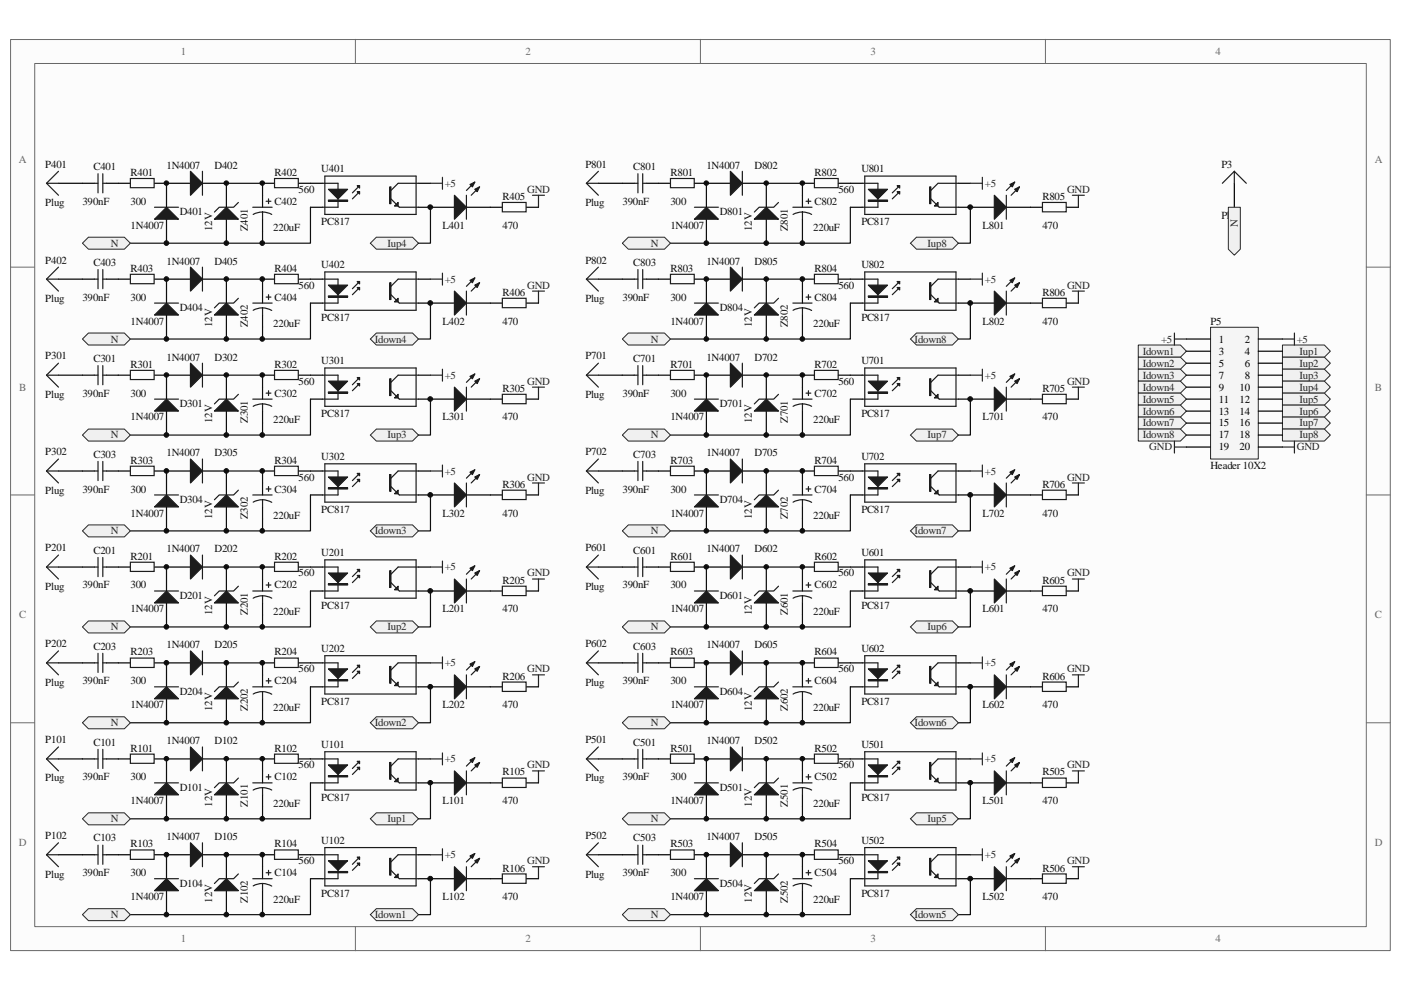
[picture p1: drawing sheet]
<svg xmlns="http://www.w3.org/2000/svg" width="297mm" height="210mm" viewBox="0 0 297 210" stroke-linecap="round" stroke-linejoin="round" font-family="sans-serif">
<defs><g id="words">
<g font-size="2.3" fill="#696969">
<text x="38.3" y="11.6">1</text>
<text x="111.4" y="11.6">2</text>
<text x="184.6" y="11.6">3</text>
<text x="257.7" y="11.6">4</text>
<text x="4" y="34.5">A</text>
<text x="291.5" y="34.5">A</text>
<text x="4.1" y="82.8">B</text>
<text x="291.5" y="82.8">B</text>
<text x="4.1" y="131.1">C</text>
<text x="291.5" y="131.1">C</text>
<text x="4" y="179.4">D</text>
<text x="291.5" y="179.4">D</text>
<text x="38.3" y="199.8">1</text>
<text x="111.4" y="199.8">2</text>
<text x="184.6" y="199.8">3</text>
<text x="257.7" y="199.8">4</text>
</g>
<g font-size="2.3" fill="#0e0e0e">
<text x="9.6" y="35.5">P401</text>
<text x="35.3" y="35.8">1N4007</text>
<text x="45.5" y="35.8">D402</text>
<text x="124.1" y="35.5">P801</text>
<text x="149.8" y="35.8">1N4007</text>
<text x="160" y="35.8">D802</text>
<text x="258.9" y="35.5">P3</text>
<text x="19.8" y="36">C401</text>
<text x="27.7" y="37.3">R401</text>
<text x="58.2" y="37.3">R402</text>
<text x="63.3" y="40.9">560</text>
<text x="68.1" y="36.5">U401</text>
<text x="134.3" y="36">C801</text>
<text x="142.2" y="37.3">R801</text>
<text x="172.7" y="37.3">R802</text>
<text x="177.8" y="40.9">560</text>
<text x="182.6" y="36.5">U801</text>
<text x="9.6" y="43.6">Plug</text>
<text x="17.5" y="43.4">390nF</text>
<text x="27.7" y="43.4">300</text>
<text x="38.1" y="45.7">D401</text>
<text x="58.2" y="43.4">C402</text>
<text x="68.1" y="47.7">PC817</text>
<text x="106.5" y="42.4">R405</text>
<text x="124.1" y="43.6">Plug</text>
<text x="132" y="43.4">390nF</text>
<text x="142.2" y="43.4">300</text>
<text x="152.6" y="45.7">D801</text>
<text x="172.7" y="43.4">C802</text>
<text x="182.6" y="47.7">PC817</text>
<text x="221" y="42.4">R805</text>
<text x="258.9" y="46.4">Plug</text>
<text x="27.7" y="48.5">1N4007</text>
<text x="45" y="49" transform="rotate(-90 45 49)">12V</text>
<text x="52.6" y="49" transform="rotate(-90 52.6 49)">Z401</text>
<text x="58" y="49">220uF</text>
<text x="93.8" y="48.5">L401</text>
<text x="106.5" y="48.5">470</text>
<text x="142.2" y="48.5">1N4007</text>
<text x="159.4" y="49" transform="rotate(-90 159.4 49)">12V</text>
<text x="167" y="49" transform="rotate(-90 167 49)">Z801</text>
<text x="172.4" y="49">220uF</text>
<text x="208.3" y="48.5">L801</text>
<text x="221" y="48.5">470</text>
<text x="9.6" y="55.9">P402</text>
<text x="19.8" y="56.4">C403</text>
<text x="27.7" y="57.7">R403</text>
<text x="35.3" y="56.1">1N4007</text>
<text x="45.5" y="56.1">D405</text>
<text x="58.2" y="57.7">R404</text>
<text x="68.1" y="56.9">U402</text>
<text x="124.1" y="55.9">P802</text>
<text x="134.3" y="56.4">C803</text>
<text x="142.2" y="57.7">R803</text>
<text x="149.8" y="56.1">1N4007</text>
<text x="160" y="56.1">D805</text>
<text x="172.7" y="57.7">R804</text>
<text x="182.6" y="56.9">U802</text>
<text x="9.6" y="64">Plug</text>
<text x="17.5" y="63.8">390nF</text>
<text x="27.7" y="63.8">300</text>
<text x="58.2" y="63.8">C404</text>
<text x="63.3" y="61.2">560</text>
<text x="106.5" y="62.7">R406</text>
<text x="124.1" y="64">Plug</text>
<text x="132" y="63.8">390nF</text>
<text x="142.2" y="63.8">300</text>
<text x="172.7" y="63.8">C804</text>
<text x="177.8" y="61.2">560</text>
<text x="221" y="62.7">R806</text>
<text x="27.7" y="68.8">1N4007</text>
<text x="38.1" y="66">D404</text>
<text x="45" y="69.4" transform="rotate(-90 45 69.4)">12V</text>
<text x="52.6" y="69.4" transform="rotate(-90 52.6 69.4)">Z402</text>
<text x="58" y="69.3">220uF</text>
<text x="68.1" y="68.1">PC817</text>
<text x="93.8" y="68.8">L402</text>
<text x="106.5" y="68.8">470</text>
<text x="142.2" y="68.8">1N4007</text>
<text x="152.6" y="66">D804</text>
<text x="159.4" y="69.4" transform="rotate(-90 159.4 69.4)">12V</text>
<text x="167" y="69.4" transform="rotate(-90 167 69.4)">Z802</text>
<text x="172.4" y="69.3">220uF</text>
<text x="182.6" y="68.1">PC817</text>
<text x="208.3" y="68.8">L802</text>
<text x="221" y="68.8">470</text>
<text x="256.6" y="68.8">P5</text>
<text x="9.6" y="76.2">P301</text>
<text x="19.8" y="76.7">C301</text>
<text x="27.7" y="78">R301</text>
<text x="35.3" y="76.5">1N4007</text>
<text x="45.5" y="76.5">D302</text>
<text x="58.2" y="78">R302</text>
<text x="68.1" y="77.2">U301</text>
<text x="124.1" y="76.2">P701</text>
<text x="134.3" y="76.7">C701</text>
<text x="142.2" y="78">R701</text>
<text x="149.8" y="76.5">1N4007</text>
<text x="160" y="76.5">D702</text>
<text x="172.7" y="78">R702</text>
<text x="182.6" y="77.2">U701</text>
<text x="63.3" y="81.5">560</text>
<text x="106.5" y="83.1">R305</text>
<text x="177.8" y="81.5">560</text>
<text x="221" y="83.1">R705</text>
<text x="9.6" y="84.3">Plug</text>
<text x="17.5" y="84.1">390nF</text>
<text x="27.7" y="84.1">300</text>
<text x="27.7" y="89.2">1N4007</text>
<text x="38.1" y="86.4">D301</text>
<text x="45" y="89.7" transform="rotate(-90 45 89.7)">12V</text>
<text x="52.6" y="89.7" transform="rotate(-90 52.6 89.7)">Z301</text>
<text x="58" y="89.7">220uF</text>
<text x="58.2" y="84.1">C302</text>
<text x="68.1" y="88.4">PC817</text>
<text x="93.8" y="89.2">L301</text>
<text x="106.5" y="89.2">470</text>
<text x="124.1" y="84.3">Plug</text>
<text x="132" y="84.1">390nF</text>
<text x="142.2" y="89.2">1N4007</text>
<text x="142.2" y="84.1">300</text>
<text x="152.6" y="86.4">D701</text>
<text x="159.4" y="89.7" transform="rotate(-90 159.4 89.7)">12V</text>
<text x="167" y="89.7" transform="rotate(-90 167 89.7)">Z701</text>
<text x="172.4" y="89.7">220uF</text>
<text x="172.7" y="84.1">C702</text>
<text x="182.6" y="88.4">PC817</text>
<text x="208.3" y="89.2">L701</text>
<text x="221" y="89.2">470</text>
<text x="9.6" y="96.5">P302</text>
<text x="19.8" y="97">C303</text>
<text x="27.7" y="98.3">R303</text>
<text x="35.3" y="96.8">1N4007</text>
<text x="45.5" y="96.8">D305</text>
<text x="58.2" y="98.3">R304</text>
<text x="63.3" y="101.9">560</text>
<text x="68.1" y="97.6">U302</text>
<text x="124.1" y="96.5">P702</text>
<text x="134.3" y="97">C703</text>
<text x="142.2" y="98.3">R703</text>
<text x="149.8" y="96.8">1N4007</text>
<text x="160" y="96.8">D705</text>
<text x="172.7" y="98.3">R704</text>
<text x="177.8" y="101.9">560</text>
<text x="182.6" y="97.6">U702</text>
<text x="256.6" y="99.4">Header 10X2</text>
<text x="9.6" y="104.7">Plug</text>
<text x="17.5" y="104.4">390nF</text>
<text x="27.7" y="104.4">300</text>
<text x="38.1" y="106.7">D304</text>
<text x="58.2" y="104.4">C304</text>
<text x="106.5" y="103.4">R306</text>
<text x="124.1" y="104.7">Plug</text>
<text x="132" y="104.4">390nF</text>
<text x="142.2" y="104.4">300</text>
<text x="152.6" y="106.7">D704</text>
<text x="172.7" y="104.4">C704</text>
<text x="221" y="103.4">R706</text>
<text x="27.7" y="109.5">1N4007</text>
<text x="45" y="110.1" transform="rotate(-90 45 110.1)">12V</text>
<text x="52.6" y="110.1" transform="rotate(-90 52.6 110.1)">Z302</text>
<text x="58" y="110">220uF</text>
<text x="68.1" y="108.8">PC817</text>
<text x="93.8" y="109.5">L302</text>
<text x="106.5" y="109.5">470</text>
<text x="142.2" y="109.5">1N4007</text>
<text x="159.4" y="110.1" transform="rotate(-90 159.4 110.1)">12V</text>
<text x="167" y="110.1" transform="rotate(-90 167 110.1)">Z702</text>
<text x="172.4" y="110">220uF</text>
<text x="182.6" y="108.8">PC817</text>
<text x="208.3" y="109.5">L702</text>
<text x="221" y="109.5">470</text>
<text x="9.6" y="116.9">P201</text>
<text x="19.8" y="117.4">C201</text>
<text x="27.7" y="118.7">R201</text>
<text x="35.3" y="117.1">1N4007</text>
<text x="45.5" y="117.1">D202</text>
<text x="58.2" y="118.7">R202</text>
<text x="68.1" y="117.9">U201</text>
<text x="124.1" y="116.9">P601</text>
<text x="134.3" y="117.4">C601</text>
<text x="142.2" y="118.7">R601</text>
<text x="149.8" y="117.1">1N4007</text>
<text x="160" y="117.1">D602</text>
<text x="172.7" y="118.7">R602</text>
<text x="182.6" y="117.9">U601</text>
<text x="9.6" y="125">Plug</text>
<text x="17.5" y="124.8">390nF</text>
<text x="27.7" y="124.8">300</text>
<text x="58.2" y="124.8">C202</text>
<text x="63.3" y="122.2">560</text>
<text x="106.5" y="123.7">R205</text>
<text x="124.1" y="125">Plug</text>
<text x="132" y="124.8">390nF</text>
<text x="142.2" y="124.8">300</text>
<text x="172.7" y="124.8">C602</text>
<text x="177.8" y="122.2">560</text>
<text x="221" y="123.7">R605</text>
<text x="27.7" y="129.8">1N4007</text>
<text x="38.1" y="127">D201</text>
<text x="45" y="130.4" transform="rotate(-90 45 130.4)">12V</text>
<text x="52.6" y="130.4" transform="rotate(-90 52.6 130.4)">Z201</text>
<text x="58" y="130.3">220uF</text>
<text x="68.1" y="129.1">PC817</text>
<text x="93.8" y="129.8">L201</text>
<text x="106.5" y="129.8">470</text>
<text x="142.2" y="129.8">1N4007</text>
<text x="152.6" y="127">D601</text>
<text x="159.4" y="130.4" transform="rotate(-90 159.4 130.4)">12V</text>
<text x="167" y="130.4" transform="rotate(-90 167 130.4)">Z601</text>
<text x="172.4" y="130.3">220uF</text>
<text x="182.6" y="129.1">PC817</text>
<text x="208.3" y="129.8">L601</text>
<text x="221" y="129.8">470</text>
<text x="9.6" y="137.2">P202</text>
<text x="19.8" y="137.7">C203</text>
<text x="35.3" y="137.5">1N4007</text>
<text x="45.5" y="137.5">D205</text>
<text x="124.1" y="137.2">P602</text>
<text x="134.3" y="137.7">C603</text>
<text x="149.8" y="137.5">1N4007</text>
<text x="160" y="137.5">D605</text>
<text x="27.7" y="139">R203</text>
<text x="58.2" y="139">R204</text>
<text x="63.3" y="142.6">560</text>
<text x="68.1" y="138.2">U202</text>
<text x="142.2" y="139">R603</text>
<text x="172.7" y="139">R604</text>
<text x="177.8" y="142.6">560</text>
<text x="182.6" y="138.2">U602</text>
<text x="9.6" y="145.4">Plug</text>
<text x="17.5" y="145.1">390nF</text>
<text x="27.7" y="145.1">300</text>
<text x="38.1" y="147.4">D204</text>
<text x="58.2" y="145.1">C204</text>
<text x="68.1" y="149.4">PC817</text>
<text x="106.5" y="144.1">R206</text>
<text x="124.1" y="145.4">Plug</text>
<text x="132" y="145.1">390nF</text>
<text x="142.2" y="145.1">300</text>
<text x="152.6" y="147.4">D604</text>
<text x="172.7" y="145.1">C604</text>
<text x="182.6" y="149.4">PC817</text>
<text x="221" y="144.1">R606</text>
<text x="27.7" y="150.2">1N4007</text>
<text x="45" y="150.7" transform="rotate(-90 45 150.7)">12V</text>
<text x="52.6" y="150.7" transform="rotate(-90 52.6 150.7)">Z202</text>
<text x="58" y="150.7">220uF</text>
<text x="93.8" y="150.2">L202</text>
<text x="106.5" y="150.2">470</text>
<text x="142.2" y="150.2">1N4007</text>
<text x="159.4" y="150.7" transform="rotate(-90 159.4 150.7)">12V</text>
<text x="167" y="150.7" transform="rotate(-90 167 150.7)">Z602</text>
<text x="172.4" y="150.7">220uF</text>
<text x="208.3" y="150.2">L602</text>
<text x="221" y="150.2">470</text>
<text x="9.6" y="157.6">P101</text>
<text x="19.8" y="158.1">C101</text>
<text x="27.7" y="159.3">R101</text>
<text x="35.3" y="157.8">1N4007</text>
<text x="45.5" y="157.8">D102</text>
<text x="58.2" y="159.3">R102</text>
<text x="68.1" y="158.6">U101</text>
<text x="124.1" y="157.6">P501</text>
<text x="134.3" y="158.1">C501</text>
<text x="142.2" y="159.3">R501</text>
<text x="149.8" y="157.8">1N4007</text>
<text x="160" y="157.8">D502</text>
<text x="172.7" y="159.3">R502</text>
<text x="182.6" y="158.6">U501</text>
<text x="9.6" y="165.7">Plug</text>
<text x="17.5" y="165.4">390nF</text>
<text x="27.7" y="165.4">300</text>
<text x="38.1" y="167.7">D101</text>
<text x="58.2" y="165.4">C102</text>
<text x="63.3" y="162.9">560</text>
<text x="106.5" y="164.4">R105</text>
<text x="124.1" y="165.7">Plug</text>
<text x="132" y="165.4">390nF</text>
<text x="142.2" y="165.4">300</text>
<text x="152.6" y="167.7">D501</text>
<text x="172.7" y="165.4">C502</text>
<text x="177.8" y="162.9">560</text>
<text x="221" y="164.4">R505</text>
<text x="27.7" y="170.5">1N4007</text>
<text x="45" y="171.1" transform="rotate(-90 45 171.1)">12V</text>
<text x="52.6" y="171.1" transform="rotate(-90 52.6 171.1)">Z101</text>
<text x="58" y="171">220uF</text>
<text x="68.1" y="169.8">PC817</text>
<text x="93.8" y="170.5">L101</text>
<text x="106.5" y="170.5">470</text>
<text x="142.2" y="170.5">1N4007</text>
<text x="159.4" y="171.1" transform="rotate(-90 159.4 171.1)">12V</text>
<text x="167" y="171.1" transform="rotate(-90 167 171.1)">Z501</text>
<text x="172.4" y="171">220uF</text>
<text x="182.6" y="169.8">PC817</text>
<text x="208.3" y="170.5">L501</text>
<text x="221" y="170.5">470</text>
<text x="9.6" y="177.9">P102</text>
<text x="19.8" y="178.4">C103</text>
<text x="27.7" y="179.7">R103</text>
<text x="35.3" y="178.1">1N4007</text>
<text x="45.5" y="178.1">D105</text>
<text x="58.2" y="179.7">R104</text>
<text x="68.1" y="178.9">U102</text>
<text x="124.1" y="177.9">P502</text>
<text x="134.3" y="178.4">C503</text>
<text x="142.2" y="179.7">R503</text>
<text x="149.8" y="178.1">1N4007</text>
<text x="160" y="178.1">D505</text>
<text x="172.7" y="179.7">R504</text>
<text x="182.6" y="178.9">U502</text>
<text x="17.5" y="185.8">390nF</text>
<text x="27.7" y="185.8">300</text>
<text x="58.2" y="185.8">C104</text>
<text x="63.3" y="183.3">560</text>
<text x="106.5" y="184.8">R106</text>
<text x="132" y="185.8">390nF</text>
<text x="142.2" y="185.8">300</text>
<text x="172.7" y="185.8">C504</text>
<text x="177.8" y="183.3">560</text>
<text x="221" y="184.8">R506</text>
<text x="9.6" y="186.1">Plug</text>
<text x="27.7" y="190.9">1N4007</text>
<text x="38.1" y="188.1">D104</text>
<text x="45" y="191.4" transform="rotate(-90 45 191.4)">12V</text>
<text x="52.6" y="191.4" transform="rotate(-90 52.6 191.4)">Z102</text>
<text x="58" y="191.4">220uF</text>
<text x="68.1" y="190.1">PC817</text>
<text x="93.8" y="190.9">L102</text>
<text x="106.5" y="190.9">470</text>
<text x="124.1" y="186.1">Plug</text>
<text x="142.2" y="190.9">1N4007</text>
<text x="152.6" y="188.1">D504</text>
<text x="159.4" y="191.4" transform="rotate(-90 159.4 191.4)">12V</text>
<text x="167" y="191.4" transform="rotate(-90 167 191.4)">Z502</text>
<text x="172.4" y="191.4">220uF</text>
<text x="182.6" y="190.1">PC817</text>
<text x="208.3" y="190.9">L502</text>
<text x="221" y="190.9">470</text>
</g>
<g font-size="2.3" fill="#262626">
<text x="94.3" y="39.6">+5</text>
<text x="111.8" y="40.9">GND</text>
<text x="208.8" y="39.6">+5</text>
<text x="226.2" y="40.9">GND</text>
<text x="23.5" y="52.3">N</text>
<text x="82.2" y="52.3">Iup4</text>
<text x="138" y="52.3">N</text>
<text x="196.6" y="52.3">Iup8</text>
<text x="262.5" y="48.1" transform="rotate(-90 262.5 48.1)">N</text>
<text x="94.3" y="59.9">+5</text>
<text x="208.8" y="59.9">+5</text>
<text x="111.8" y="61.2">GND</text>
<text x="226.2" y="61.2">GND</text>
<text x="23.5" y="72.6">N</text>
<text x="79.5" y="72.6">Idown4</text>
<text x="138" y="72.6">N</text>
<text x="193.9" y="72.6">Idown8</text>
<text x="242.3" y="75.2">Idown1</text>
<text x="242.3" y="77.7">Idown2</text>
<text x="246.2" y="72.6">+5</text>
<text x="275" y="72.6">+5</text>
<text x="275.5" y="75.2">Iup1</text>
<text x="275.5" y="77.7">Iup2</text>
<text x="94.3" y="80.3">+5</text>
<text x="111.8" y="81.5">GND</text>
<text x="208.8" y="80.3">+5</text>
<text x="226.2" y="81.5">GND</text>
<text x="242.3" y="80.3">Idown3</text>
<text x="242.3" y="82.8">Idown4</text>
<text x="275.5" y="80.3">Iup3</text>
<text x="275.5" y="82.8">Iup4</text>
<text x="242.3" y="85.3">Idown5</text>
<text x="242.3" y="87.9">Idown6</text>
<text x="275.5" y="85.3">Iup5</text>
<text x="275.5" y="87.9">Iup6</text>
<text x="23.5" y="93">N</text>
<text x="82.2" y="93">Iup3</text>
<text x="138" y="93">N</text>
<text x="196.6" y="93">Iup7</text>
<text x="242.3" y="90.4">Idown7</text>
<text x="242.3" y="93">Idown8</text>
<text x="243.7" y="95.5">GND</text>
<text x="275" y="95.5">GND</text>
<text x="275.5" y="90.4">Iup7</text>
<text x="275.5" y="93">Iup8</text>
<text x="94.3" y="100.6">+5</text>
<text x="111.8" y="101.9">GND</text>
<text x="208.8" y="100.6">+5</text>
<text x="226.2" y="101.9">GND</text>
<text x="23.5" y="113.3">N</text>
<text x="79.5" y="113.3">Idown3</text>
<text x="138" y="113.3">N</text>
<text x="193.9" y="113.3">Idown7</text>
<text x="94.3" y="120.9">+5</text>
<text x="111.8" y="122.2">GND</text>
<text x="208.8" y="120.9">+5</text>
<text x="226.2" y="122.2">GND</text>
<text x="23.5" y="133.6">N</text>
<text x="82.2" y="133.6">Iup2</text>
<text x="138" y="133.6">N</text>
<text x="196.6" y="133.6">Iup6</text>
<text x="94.3" y="141.3">+5</text>
<text x="111.8" y="142.6">GND</text>
<text x="208.8" y="141.3">+5</text>
<text x="226.2" y="142.6">GND</text>
<text x="23.5" y="154">N</text>
<text x="79.5" y="154">Idown2</text>
<text x="138" y="154">N</text>
<text x="193.9" y="154">Idown6</text>
<text x="94.3" y="161.6">+5</text>
<text x="208.8" y="161.6">+5</text>
<text x="111.8" y="162.9">GND</text>
<text x="226.2" y="162.9">GND</text>
<text x="23.5" y="174.3">N</text>
<text x="82.2" y="174.3">Iup1</text>
<text x="138" y="174.3">N</text>
<text x="196.6" y="174.3">Iup5</text>
<text x="94.3" y="182">+5</text>
<text x="111.8" y="183.3">GND</text>
<text x="208.8" y="182">+5</text>
<text x="226.2" y="183.3">GND</text>
<text x="23.5" y="194.7">N</text>
<text x="79.5" y="194.7">Idown1</text>
<text x="138" y="194.7">N</text>
<text x="193.9" y="194.7">Idown5</text>
</g>
<g font-size="2.3">
<text x="258.4" y="72.6">1</text>
<text x="258.4" y="75.2">3</text>
<text x="258.4" y="77.7">5</text>
<text x="263.9" y="72.6">2</text>
<text x="263.9" y="75.2">4</text>
<text x="263.9" y="77.7">6</text>
<text x="258.4" y="80.3">7</text>
<text x="258.4" y="82.8">9</text>
<text x="262.8" y="82.8">10</text>
<text x="263.9" y="80.3">8</text>
<text x="258.4" y="85.3">11</text>
<text x="258.4" y="87.9">13</text>
<text x="262.8" y="85.3">12</text>
<text x="262.8" y="87.9">14</text>
<text x="258.4" y="90.4">15</text>
<text x="258.4" y="93">17</text>
<text x="258.4" y="95.5">19</text>
<text x="262.8" y="90.4">16</text>
<text x="262.8" y="93">18</text>
<text x="262.8" y="95.5">20</text>
</g>
</g></defs>
<path d="M2.3 8.4h292.5v193.1h-292.5z" fill="#fcfcfc"/>
<path d="M2.2 8.4h292.6v193.1h-292.6z" fill="none" stroke="#6a6a6a" stroke-width=".21"/>
<path d="M7.4 13.5h282.3v183h-282.3z" fill="#fcfcfc"/>
<g fill="none" stroke="#6a6a6a" stroke-width=".21">
<path d="M7.4 13.5h282.3v183h-282.3zM75.3 8.3v5.1M148.5 8.3v5.1M221.7 8.3v5.1M2.2 56.6h5.1M289.7 56.6h5.1M2.2 104.9h5.1M289.7 104.9h5.1M2.2 153.2h5.1M289.7 153.2h5.1M75.3 196.5v5.1M148.5 196.5v5.1"/>
<path d="M221.7 196.5v5.1"/>
</g>
<path d="M271.9 73.2h8.9l1.3 1.3-1.3 1.2h-8.9z" fill-rule="evenodd" fill="#f0f0f0"/>
<path d="M271.9 73.2h8.9l1.3 1.3-1.3 1.2h-8.9z" fill="none" stroke="#262626" stroke-width=".21"/>
<path d="M271.9 75.7h8.9l1.3 1.3-1.3 1.3h-8.9z" fill-rule="evenodd" fill="#f0f0f0"/>
<path d="M271.9 75.7h8.9l1.3 1.3-1.3 1.3h-8.9z" fill="none" stroke="#262626" stroke-width=".21"/>
<path d="M271.9 78.3h8.9l1.3 1.2-1.3 1.3h-8.9z" fill-rule="evenodd" fill="#f0f0f0"/>
<path d="M271.9 78.3h8.9l1.3 1.2-1.3 1.3h-8.9z" fill="none" stroke="#262626" stroke-width=".21"/>
<path d="M271.9 80.8h8.9l1.3 1.3-1.3 1.3h-8.9z" fill-rule="evenodd" fill="#f0f0f0"/>
<path d="M271.9 80.8h8.9l1.3 1.3-1.3 1.3h-8.9z" fill="none" stroke="#262626" stroke-width=".21"/>
<path d="M271.9 83.4h8.9l1.3 1.2-1.3 1.3h-8.9z" fill-rule="evenodd" fill="#f0f0f0"/>
<path d="M271.9 83.4h8.9l1.3 1.2-1.3 1.3h-8.9z" fill="none" stroke="#262626" stroke-width=".21"/>
<path d="M271.9 85.9h8.9l1.3 1.3-1.3 1.2h-8.9z" fill-rule="evenodd" fill="#f0f0f0"/>
<path d="M271.9 85.9h8.9l1.3 1.3-1.3 1.2h-8.9z" fill="none" stroke="#262626" stroke-width=".21"/>
<path d="M271.9 88.4h8.9l1.3 1.3-1.3 1.3h-8.9z" fill-rule="evenodd" fill="#f0f0f0"/>
<path d="M271.9 88.4h8.9l1.3 1.3-1.3 1.3h-8.9z" fill="none" stroke="#262626" stroke-width=".21"/>
<path d="M271.9 91h8.9l1.3 1.2-1.3 1.3h-8.9z" fill-rule="evenodd" fill="#f0f0f0"/>
<path d="M271.9 91h8.9l1.3 1.2-1.3 1.3h-8.9z" fill="none" stroke="#262626" stroke-width=".21"/>
<path d="M241.3 73.2h9l1.2 1.3-1.2 1.2h-9z" fill-rule="evenodd" fill="#f0f0f0"/>
<path d="M241.3 73.2h9l1.2 1.3-1.2 1.2h-9z" fill="none" stroke="#262626" stroke-width=".21"/>
<path d="M241.3 75.7h9l1.2 1.3-1.2 1.3h-9z" fill-rule="evenodd" fill="#f0f0f0"/>
<path d="M241.3 75.7h9l1.2 1.3-1.2 1.3h-9z" fill="none" stroke="#262626" stroke-width=".21"/>
<path d="M241.3 78.3h9l1.2 1.2-1.2 1.3h-9z" fill-rule="evenodd" fill="#f0f0f0"/>
<path d="M241.3 78.3h9l1.2 1.2-1.2 1.3h-9z" fill="none" stroke="#262626" stroke-width=".21"/>
<path d="M241.3 80.8h9l1.2 1.3-1.2 1.3h-9z" fill-rule="evenodd" fill="#f0f0f0"/>
<path d="M241.3 80.8h9l1.2 1.3-1.2 1.3h-9z" fill="none" stroke="#262626" stroke-width=".21"/>
<path d="M241.3 83.4h9l1.2 1.2-1.2 1.3h-9z" fill-rule="evenodd" fill="#f0f0f0"/>
<path d="M241.3 83.4h9l1.2 1.2-1.2 1.3h-9z" fill="none" stroke="#262626" stroke-width=".21"/>
<path d="M241.3 85.9h9l1.2 1.3-1.2 1.2h-9z" fill-rule="evenodd" fill="#f0f0f0"/>
<path d="M241.3 85.9h9l1.2 1.3-1.2 1.2h-9z" fill="none" stroke="#262626" stroke-width=".21"/>
<path d="M241.3 88.4h9l1.2 1.3-1.2 1.3h-9z" fill-rule="evenodd" fill="#f0f0f0"/>
<path d="M241.3 88.4h9l1.2 1.3-1.2 1.3h-9z" fill="none" stroke="#262626" stroke-width=".21"/>
<path d="M241.3 91h9l1.2 1.2-1.2 1.3h-9z" fill-rule="evenodd" fill="#f0f0f0"/>
<path d="M241.3 91h9l1.2 1.2-1.2 1.3h-9z" fill="none" stroke="#262626" stroke-width=".21"/>
<path d="M17.5 181.2h2.5M22.6 181.2h2.5M35.3 181.2h5.1M42.9 181.2h5.1M55.7 183.8v2.5M55.7 188.8v2.6" fill="none" stroke="#000" stroke-width=".25"/>
<path d="M20.8 179.2v4.1M21.8 179.2v4.1M20 181.2h.8M21.8 181.2h.8M53.6 186.3h4.1M55.7 187.3l.8 .1 1.1 .5M55.7 187.3l-.9 .1-1.1 .4M55.7 187.3v1.5M56.4 185h1M56.9 184.5v1" fill="none" stroke="#1c1c1c" stroke-width=".25"/>
<path d="M40.4 178.7l2.5 2.5-2.5 2.6z" fill="#1c1c1c"/>
<path d="M40.4 178.7l2.5 2.5-2.5 2.6zM42.9 178.7v5.1" fill="none" stroke="#1c1c1c" stroke-width=".25"/>
<path d="M35.3 181.2v5.1M35.3 188.8v5.1" fill="none" stroke="#000" stroke-width=".25"/>
<path d="M32.8 188.8l2.5-2.5 2.5 2.5z" fill="#1c1c1c"/>
<path d="M68.9 179.7h19.3v8.1h-19.3zM32.8 188.8l2.5-2.5 2.5 2.5zM32.8 186.3h5M68.4 181.2h3.3v5.1h-3.3M76.2 183l-1.5 1.5M76.2 181.7l-1.5 1.6M82.9 184.5l1.8 1.8h4M88.7 181.2h-4.3l-1.5 1.6" fill="none" stroke="#1c1c1c" stroke-width=".25"/>
<path d="M65.8 181.2h2.6M65.8 186.3h2.6M88.7 181.2h2.6M88.7 186.3h2.6" fill="none" stroke="#000" stroke-width=".25"/>
<path d="M69.6 182.5h4.1l-2 2z" fill="#1c1c1c"/>
<path d="M69.6 182.5h4.1l-2 2zM69.6 184.8h4.1v.2h-4.1zM69.6 184.9h4.1" fill="none" stroke="#1c1c1c" stroke-width=".25"/>
<path d="M75.7 181.7h.5v.5z" fill="#1c1c1c"/>
<path d="M75.7 181.7h.5v.5z" fill="none" stroke="#1c1c1c" stroke-width=".25"/>
<path d="M75.7 183h.5v.5z" fill="#1c1c1c"/>
<path d="M75.7 183h.5v.5zM82.6 182h.3v3.5h-.3zM82.8 182v3.5" fill="none" stroke="#1c1c1c" stroke-width=".25"/>
<path d="M84.4 185.3v.8h-.8z" fill="#1c1c1c"/>
<path d="M27.6 180.2h5.1v2h-5.1zM58.2 180.2h5v2h-5zM84.4 185.3v.8h-.8z" fill="none" stroke="#1c1c1c" stroke-width=".25"/>
<path d="M25.1 181.2h2.5M32.8 181.2h2.5M48 181.2v5.1M48 188.8v5.1M55.7 181.2h2.5M63.3 181.2h2.5" fill="none" stroke="#000" stroke-width=".25"/>
<path d="M45.5 188.8l2.5-2.5 2.5 2.5z" fill="#1c1c1c"/>
<path d="M45.5 188.8l2.5-2.5 2.5 2.5zM50.5 185.3l-1 1h-3l-1 1" fill="none" stroke="#1c1c1c" stroke-width=".25"/>
<path d="M48 181.2h7.7v2.6M55.7 191.4v2.5h-28.1M65.8 186.3v7.6h-10.1" fill="none" stroke="#0e0e0e" stroke-width=".25"/>
<path d="M93.8 180v2.5M91.3 181.2h2.5M112.9 183.8h2.5M114.2 183.8v2.5" fill="none" stroke="#262626" stroke-width=".25"/>
<path d="M91.3 186.3h5M98.9 186.3h5.1" fill="none" stroke="#000" stroke-width=".25"/>
<path d="M96.3 183.8l2.6 2.5-2.6 2.5z" fill="#1c1c1c"/>
<path d="M96.3 183.8l2.6 2.5-2.6 2.5zM100.7 181l-1.8 1.8M101.7 182l-1.8 1.8" fill="none" stroke="#1c1c1c" stroke-width=".25"/>
<path d="M100.7 182.5l1-.5-.5 1z" fill="#1c1c1c"/>
<path d="M100.7 182.5l1-.5-.5 1z" fill="none" stroke="#1c1c1c" stroke-width=".25"/>
<path d="M99.6 181.5l1.1-.5-.5 1z" fill="#1c1c1c"/>
<path d="M98.9 183.8v5M99.6 181.5l1.1-.5-.5 1zM106.5 185.3h5v2h-5z" fill="none" stroke="#1c1c1c" stroke-width=".25"/>
<path d="M104 186.3h2.5M111.6 186.3h2.6" fill="none" stroke="#000" stroke-width=".25"/>
<path d="M78.5 173.6l1.3-1.3h7.7l1.2 1.3-1.2 1.3h-7.7z" fill-rule="evenodd" fill="#f0f0f0"/>
<path d="M78.5 173.6l1.3-1.3h7.7l1.2 1.3-1.2 1.3h-7.7z" fill="none" stroke="#262626" stroke-width=".21"/>
<path d="M91.3 186.3v7.6h-2.6" fill="none" stroke="#0e0e0e" stroke-width=".25"/>
<path d="M17.5 193.9l1.3-1.2h7.6l1.2 1.2-1.2 1.3h-7.6z" fill-rule="evenodd" fill="#f0f0f0"/>
<path d="M17.5 193.9l1.3-1.2h7.6l1.2 1.2-1.2 1.3h-7.6z" fill="none" stroke="#262626" stroke-width=".21"/>
<path d="M261.7 38.9v5M12.4 181.2h5.1" fill="none" stroke="#000" stroke-width=".25"/>
<path d="M261.7 36.3l2.5 2.6M261.7 36.3l-2.5 2.6M261.7 36.3v2.6M12.4 178.7l-2.5 2.5M9.9 181.2l2.5 2.6M9.9 181.2h2.5" fill="none" stroke="#1c1c1c" stroke-width=".25"/>
<path d="M260.4 43.9h2.6v8.9l-1.3 1.3-1.3-1.3z" fill-rule="evenodd" fill="#f0f0f0"/>
<path d="M260.4 43.9h2.6v8.9l-1.3 1.3-1.3-1.3z" fill="none" stroke="#262626" stroke-width=".21"/>
<path d="M17.5 160.9h2.5M22.6 160.9h2.5M35.3 160.9h5.1M42.9 160.9h5.1M55.7 163.4v2.6M55.7 168.5v2.6" fill="none" stroke="#000" stroke-width=".25"/>
<path d="M20.8 158.9v4M21.8 158.9v4M20 160.9h.8M21.8 160.9h.8M53.6 166h4.1M55.7 167l1.2 .2 .7 .3M55.7 167l-.9 .1-1.1 .4M55.7 167v1.5M56.4 164.7h1M56.9 164.2v1" fill="none" stroke="#1c1c1c" stroke-width=".25"/>
<path d="M40.4 158.4l2.5 2.5-2.5 2.5z" fill="#1c1c1c"/>
<path d="M40.4 158.4l2.5 2.5-2.5 2.5zM42.9 158.4v5" fill="none" stroke="#1c1c1c" stroke-width=".25"/>
<path d="M35.3 160.9v5.1M35.3 168.5v5.1" fill="none" stroke="#000" stroke-width=".25"/>
<path d="M32.8 168.5l2.5-2.5 2.5 2.5z" fill="#1c1c1c"/>
<path d="M68.9 159.4h19.3v8.1h-19.3zM32.8 168.5l2.5-2.5 2.5 2.5zM32.8 166h5M68.4 160.9h3.3v5.1h-3.3M76.2 162.7l-1.5 1.5M76.2 161.4l-1.5 1.5M82.9 164.2l1.8 1.8h4M88.7 160.9h-4.3l-1.5 1.5" fill="none" stroke="#1c1c1c" stroke-width=".25"/>
<path d="M65.8 160.9h2.6M65.8 166h2.6M88.7 160.9h2.6M88.7 166h2.6" fill="none" stroke="#000" stroke-width=".25"/>
<path d="M69.6 162.2h4.1l-2 2z" fill="#1c1c1c"/>
<path d="M69.6 162.2h4.1l-2 2zM69.6 164.5h4.1v.2h-4.1zM69.6 164.6h4.1" fill="none" stroke="#1c1c1c" stroke-width=".25"/>
<path d="M75.7 161.4h.5v.5z" fill="#1c1c1c"/>
<path d="M75.7 161.4h.5v.5z" fill="none" stroke="#1c1c1c" stroke-width=".25"/>
<path d="M75.7 162.7h.5v.5z" fill="#1c1c1c"/>
<path d="M75.7 162.7h.5v.5zM82.6 161.7h.3v3.5h-.3zM82.8 161.7v3.5" fill="none" stroke="#1c1c1c" stroke-width=".25"/>
<path d="M84.4 165v.7h-.8z" fill="#1c1c1c"/>
<path d="M27.6 159.9h5.1v1.9h-5.1zM58.2 159.9h5v1.9h-5zM84.4 165v.7h-.8z" fill="none" stroke="#1c1c1c" stroke-width=".25"/>
<path d="M25.1 160.9h2.5M32.8 160.9h2.5M48 160.9v5.1M48 168.5v5.1M55.7 160.9h2.5M63.3 160.9h2.5" fill="none" stroke="#000" stroke-width=".25"/>
<path d="M45.5 168.5l2.5-2.5 2.5 2.5z" fill="#1c1c1c"/>
<path d="M45.5 168.5l2.5-2.5 2.5 2.5zM50.5 165l-1 1h-3l-1 1" fill="none" stroke="#1c1c1c" stroke-width=".25"/>
<path d="M48 160.9h7.7v2.5M55.7 171.1v2.5h-28.1M65.8 166v7.6h-10.1" fill="none" stroke="#0e0e0e" stroke-width=".25"/>
<path d="M93.8 159.6v2.6M91.3 160.9h2.5M112.9 163.4h2.5M114.2 163.4v2.6" fill="none" stroke="#262626" stroke-width=".25"/>
<path d="M91.3 166h5M98.9 166h5.1" fill="none" stroke="#000" stroke-width=".25"/>
<path d="M96.3 163.4l2.6 2.6-2.6 2.5z" fill="#1c1c1c"/>
<path d="M96.3 163.4l2.6 2.6-2.6 2.5zM100.7 160.7l-1.8 1.7M101.7 161.7l-1.8 1.7" fill="none" stroke="#1c1c1c" stroke-width=".25"/>
<path d="M100.7 162.2l1-.5-.5 1z" fill="#1c1c1c"/>
<path d="M100.7 162.2l1-.5-.5 1z" fill="none" stroke="#1c1c1c" stroke-width=".25"/>
<path d="M99.6 161.2l1.1-.5-.5 1z" fill="#1c1c1c"/>
<path d="M98.9 163.4v5.1M99.6 161.2l1.1-.5-.5 1zM106.5 165h5v2h-5z" fill="none" stroke="#1c1c1c" stroke-width=".25"/>
<path d="M104 166h2.5M111.6 166h2.6" fill="none" stroke="#000" stroke-width=".25"/>
<path d="M78.5 193.9l1.3-1.2h7.7l1.2 1.2-1.2 1.3h-7.7z" fill-rule="evenodd" fill="#f0f0f0"/>
<path d="M78.5 193.9l1.3-1.2h7.7l1.2 1.2-1.2 1.3h-7.7z" fill="none" stroke="#262626" stroke-width=".21"/>
<path d="M91.3 166v7.6h-2.6" fill="none" stroke="#0e0e0e" stroke-width=".25"/>
<path d="M17.5 173.6l1.3-1.3h7.6l1.2 1.3-1.2 1.3h-7.6z" fill-rule="evenodd" fill="#f0f0f0"/>
<path d="M17.5 173.6l1.3-1.3h7.6l1.2 1.3-1.2 1.3h-7.6z" fill="none" stroke="#262626" stroke-width=".21"/>
<path d="M17.5 140.5h2.5M22.6 140.5h2.5M35.3 140.5h5.1M42.9 140.5h5.1M55.7 143.1v2.5M55.7 148.2v2.5M12.4 160.9h5.1" fill="none" stroke="#000" stroke-width=".25"/>
<g fill="none" stroke="#1c1c1c" stroke-width=".25">
<path d="M20.8 138.5v4.1M21.8 138.5v4.1M12.4 158.4l-2.5 2.5M20 140.5h.8M21.8 140.5h.8M53.6 145.6h4.1M55.7 146.6l.8 .1 1.1 .5M55.7 146.6l-.9 .1-1.1 .5M55.7 146.6v1.6M56.4 144.4h1M56.9 143.8v1.1M9.9 160.9l2.5 2.5"/>
<path d="M9.9 160.9h2.5"/>
</g>
<path d="M40.4 138l2.5 2.5-2.5 2.6z" fill="#1c1c1c"/>
<path d="M40.4 138l2.5 2.5-2.5 2.6zM42.9 138v5.1" fill="none" stroke="#1c1c1c" stroke-width=".25"/>
<path d="M35.3 140.5v5.1M35.3 148.2v5" fill="none" stroke="#000" stroke-width=".25"/>
<path d="M32.8 148.2l2.5-2.6 2.5 2.6z" fill="#1c1c1c"/>
<path d="M68.9 139h19.3v8.2h-19.3zM32.8 148.2l2.5-2.6 2.5 2.6zM32.8 145.6h5M68.4 140.5h3.3v5.1h-3.3M76.2 142.3l-1.5 1.5M76.2 141.1l-1.5 1.5M82.9 143.8l1.8 1.8h4M88.7 140.5h-4.3l-1.5 1.6" fill="none" stroke="#1c1c1c" stroke-width=".25"/>
<path d="M65.8 140.5h2.6M65.8 145.6h2.6M88.7 140.5h2.6M88.7 145.6h2.6" fill="none" stroke="#000" stroke-width=".25"/>
<path d="M69.6 141.8h4.1l-2 2z" fill="#1c1c1c"/>
<path d="M69.6 141.8h4.1l-2 2zM69.6 144.1h4.1v.3h-4.1zM69.6 144.2h4.1" fill="none" stroke="#1c1c1c" stroke-width=".25"/>
<path d="M75.7 141.1h.5v.5z" fill="#1c1c1c"/>
<path d="M75.7 141.1h.5v.5z" fill="none" stroke="#1c1c1c" stroke-width=".25"/>
<path d="M75.7 142.3h.5v.5z" fill="#1c1c1c"/>
<path d="M75.7 142.3h.5v.5zM82.6 141.3h.3v3.6h-.3zM82.8 141.3v3.6" fill="none" stroke="#1c1c1c" stroke-width=".25"/>
<path d="M84.4 144.6v.8h-.8z" fill="#1c1c1c"/>
<path d="M27.6 139.5h5.1v2h-5.1zM58.2 139.5h5v2h-5zM84.4 144.6v.8h-.8z" fill="none" stroke="#1c1c1c" stroke-width=".25"/>
<path d="M25.1 140.5h2.5M32.8 140.5h2.5M48 140.5v5.1M48 148.2v5M55.7 140.5h2.5M63.3 140.5h2.5" fill="none" stroke="#000" stroke-width=".25"/>
<path d="M45.5 148.2l2.5-2.6 2.5 2.6z" fill="#1c1c1c"/>
<path d="M45.5 148.2l2.5-2.6 2.5 2.6zM50.5 144.6l-1 1h-3l-1 1" fill="none" stroke="#1c1c1c" stroke-width=".25"/>
<path d="M48 140.5h7.7v2.6M55.7 150.7v2.5h-28.1M65.8 145.6v7.6h-10.1" fill="none" stroke="#0e0e0e" stroke-width=".25"/>
<path d="M93.8 139.3v2.5M91.3 140.5h2.5M112.9 143.1h2.5M114.2 143.1v2.5" fill="none" stroke="#262626" stroke-width=".25"/>
<path d="M91.3 145.6h5M98.9 145.6h5.1" fill="none" stroke="#000" stroke-width=".25"/>
<path d="M96.3 143.1l2.6 2.5-2.6 2.6z" fill="#1c1c1c"/>
<path d="M96.3 143.1l2.6 2.5-2.6 2.6zM100.7 140.3l-1.8 1.8M101.7 141.3l-1.8 1.8" fill="none" stroke="#1c1c1c" stroke-width=".25"/>
<path d="M100.7 141.8l1-.5-.5 1z" fill="#1c1c1c"/>
<path d="M100.7 141.8l1-.5-.5 1z" fill="none" stroke="#1c1c1c" stroke-width=".25"/>
<path d="M99.6 140.8l1.1-.5-.5 1z" fill="#1c1c1c"/>
<path d="M98.9 143.1v5.1M99.6 140.8l1.1-.5-.5 1zM106.5 144.6h5v2h-5z" fill="none" stroke="#1c1c1c" stroke-width=".25"/>
<path d="M104 145.6h2.5M111.6 145.6h2.6" fill="none" stroke="#000" stroke-width=".25"/>
<path d="M78.5 132.9l1.3-1.2h7.7l1.2 1.2-1.2 1.3h-7.7z" fill-rule="evenodd" fill="#f0f0f0"/>
<path d="M78.5 132.9l1.3-1.2h7.7l1.2 1.2-1.2 1.3h-7.7z" fill="none" stroke="#262626" stroke-width=".21"/>
<path d="M91.3 145.6v7.6h-2.6" fill="none" stroke="#0e0e0e" stroke-width=".25"/>
<path d="M17.5 153.2l1.3-1.2h7.6l1.2 1.2-1.2 1.3h-7.6z" fill-rule="evenodd" fill="#f0f0f0"/>
<path d="M17.5 153.2l1.3-1.2h7.6l1.2 1.2-1.2 1.3h-7.6z" fill="none" stroke="#262626" stroke-width=".21"/>
<path d="M17.5 120.2h2.5M22.6 120.2h2.5M35.3 120.2h5.1M42.9 120.2h5.1M55.7 122.8v2.5M55.7 127.8v2.6M12.4 140.5h5.1" fill="none" stroke="#000" stroke-width=".25"/>
<g fill="none" stroke="#1c1c1c" stroke-width=".25">
<path d="M20.8 118.2v4.1M21.8 118.2v4.1M12.4 138l-2.5 2.5M20 120.2h.8M21.8 120.2h.8M53.6 125.3h4.1M55.7 126.3l1.2 .2 .7 .3M55.7 126.3l-.9 .1-1.1 .4M55.7 126.3v1.5M56.4 124h1M56.9 123.5v1M9.9 140.5l2.5 2.6"/>
<path d="M9.9 140.5h2.5"/>
</g>
<path d="M40.4 117.7l2.5 2.5-2.5 2.6z" fill="#1c1c1c"/>
<path d="M40.4 117.7l2.5 2.5-2.5 2.6zM42.9 117.7v5.1" fill="none" stroke="#1c1c1c" stroke-width=".25"/>
<path d="M35.3 120.2v5.1M35.3 127.8v5.1" fill="none" stroke="#000" stroke-width=".25"/>
<path d="M32.8 127.8l2.5-2.5 2.5 2.5z" fill="#1c1c1c"/>
<path d="M68.9 118.7h19.3v8.1h-19.3zM32.8 127.8l2.5-2.5 2.5 2.5zM32.8 125.3h5M68.4 120.2h3.3v5.1h-3.3M76.2 122l-1.5 1.5M76.2 120.7l-1.5 1.6M82.9 123.5l1.8 1.8h4M88.7 120.2h-4.3l-1.5 1.6" fill="none" stroke="#1c1c1c" stroke-width=".25"/>
<path d="M65.8 120.2h2.6M65.8 125.3h2.6M88.7 120.2h2.6M88.7 125.3h2.6" fill="none" stroke="#000" stroke-width=".25"/>
<path d="M69.6 121.5h4.1l-2 2z" fill="#1c1c1c"/>
<path d="M69.6 121.5h4.1l-2 2zM69.6 123.8h4.1v.2h-4.1zM69.6 123.9h4.1" fill="none" stroke="#1c1c1c" stroke-width=".25"/>
<path d="M75.7 120.7h.5v.5z" fill="#1c1c1c"/>
<path d="M75.7 120.7h.5v.5z" fill="none" stroke="#1c1c1c" stroke-width=".25"/>
<path d="M75.7 122h.5v.5z" fill="#1c1c1c"/>
<path d="M75.7 122h.5v.5zM82.6 121h.3v3.5h-.3zM82.8 121v3.5" fill="none" stroke="#1c1c1c" stroke-width=".25"/>
<path d="M84.4 124.3v.8h-.8z" fill="#1c1c1c"/>
<path d="M27.6 119.2h5.1v2h-5.1zM58.2 119.2h5v2h-5zM84.4 124.3v.8h-.8z" fill="none" stroke="#1c1c1c" stroke-width=".25"/>
<path d="M25.1 120.2h2.5M32.8 120.2h2.5M48 120.2v5.1M48 127.8v5.1M55.7 120.2h2.5M63.3 120.2h2.5" fill="none" stroke="#000" stroke-width=".25"/>
<path d="M45.5 127.8l2.5-2.5 2.5 2.5z" fill="#1c1c1c"/>
<path d="M45.5 127.8l2.5-2.5 2.5 2.5zM50.5 124.3l-1 1h-3l-1 1" fill="none" stroke="#1c1c1c" stroke-width=".25"/>
<path d="M48 120.2h7.7v2.6M55.7 130.4v2.5h-28.1M65.8 125.3v7.6h-10.1" fill="none" stroke="#0e0e0e" stroke-width=".25"/>
<path d="M93.8 119v2.5M91.3 120.2h2.5M112.9 122.8h2.5M114.2 122.8v2.5" fill="none" stroke="#262626" stroke-width=".25"/>
<path d="M91.3 125.3h5M98.9 125.3h5.1" fill="none" stroke="#000" stroke-width=".25"/>
<path d="M96.3 122.8l2.6 2.5-2.6 2.5z" fill="#1c1c1c"/>
<path d="M100.7 120l-1.8 1.8M96.3 122.8l2.6 2.5-2.6 2.5zM101.7 121l-1.8 1.8" fill="none" stroke="#1c1c1c" stroke-width=".25"/>
<path d="M100.7 121.5l1-.5-.5 1z" fill="#1c1c1c"/>
<path d="M100.7 121.5l1-.5-.5 1z" fill="none" stroke="#1c1c1c" stroke-width=".25"/>
<path d="M99.6 120.5l1.1-.5-.5 1z" fill="#1c1c1c"/>
<path d="M98.9 122.8v5M99.6 120.5l1.1-.5-.5 1zM106.5 124.3h5v2h-5z" fill="none" stroke="#1c1c1c" stroke-width=".25"/>
<path d="M104 125.3h2.5M111.6 125.3h2.6" fill="none" stroke="#000" stroke-width=".25"/>
<path d="M78.5 153.2l1.3-1.2h7.7l1.2 1.2-1.2 1.3h-7.7z" fill-rule="evenodd" fill="#f0f0f0"/>
<path d="M78.5 153.2l1.3-1.2h7.7l1.2 1.2-1.2 1.3h-7.7z" fill="none" stroke="#262626" stroke-width=".21"/>
<path d="M91.3 125.3v7.6h-2.6" fill="none" stroke="#0e0e0e" stroke-width=".25"/>
<path d="M17.5 132.9l1.3-1.2h7.6l1.2 1.2-1.2 1.3h-7.6z" fill-rule="evenodd" fill="#f0f0f0"/>
<path d="M17.5 132.9l1.3-1.2h7.6l1.2 1.2-1.2 1.3h-7.6z" fill="none" stroke="#262626" stroke-width=".21"/>
<path d="M17.5 99.9h2.5M22.6 99.9h2.5M35.3 99.9h5.1M42.9 99.9h5.1M55.7 102.4v2.5M55.7 107.5v2.5M12.4 120.2h5.1" fill="none" stroke="#000" stroke-width=".25"/>
<g fill="none" stroke="#1c1c1c" stroke-width=".25">
<path d="M20 99.9h.8M20.8 97.8v4.1M21.8 97.8v4.1M21.8 99.9h.8M12.4 117.7l-2.5 2.5M53.6 104.9h4.1M55.7 106l.8 .1 1.1 .4M55.7 106h-.9l-1.1 .5M55.7 106v1.5M56.4 103.7h1M56.9 103.2v1M9.9 120.2l2.5 2.6"/>
<path d="M9.9 120.2h2.5"/>
</g>
<path d="M40.4 97.3l2.5 2.6-2.5 2.5z" fill="#1c1c1c"/>
<path d="M40.4 97.3l2.5 2.6-2.5 2.5zM42.9 97.3v5.1" fill="none" stroke="#1c1c1c" stroke-width=".25"/>
<path d="M35.3 99.9v5M35.3 107.5v5.1" fill="none" stroke="#000" stroke-width=".25"/>
<path d="M32.8 107.5l2.5-2.6 2.5 2.6z" fill="#1c1c1c"/>
<path d="M68.4 99.9h3.3v5h-3.3M68.9 98.3h19.3v8.2h-19.3zM88.7 99.9h-4.3l-1.5 1.5M32.8 107.5l2.5-2.6 2.5 2.6zM32.8 104.9h5M76.2 101.6l-1.5 1.6M76.2 100.4l-1.5 1.5M82.9 103.2l1.8 1.7h4" fill="none" stroke="#1c1c1c" stroke-width=".25"/>
<path d="M65.8 99.9h2.6M88.7 99.9h2.6M65.8 104.9h2.6M88.7 104.9h2.6" fill="none" stroke="#000" stroke-width=".25"/>
<path d="M69.6 101.1h4.1l-2 2.1z" fill="#1c1c1c"/>
<path d="M69.6 101.1h4.1l-2 2.1zM69.6 103.4h4.1v.3h-4.1zM69.6 103.5h4.1" fill="none" stroke="#1c1c1c" stroke-width=".25"/>
<path d="M75.7 100.4h.5v.5z" fill="#1c1c1c"/>
<path d="M75.7 100.4h.5v.5z" fill="none" stroke="#1c1c1c" stroke-width=".25"/>
<path d="M75.7 101.6h.5v.6z" fill="#1c1c1c"/>
<path d="M75.7 101.6h.5v.6zM82.6 100.6h.3v3.6h-.3zM82.8 100.6v3.6" fill="none" stroke="#1c1c1c" stroke-width=".25"/>
<path d="M84.4 103.9v.8h-.8z" fill="#1c1c1c"/>
<path d="M27.6 98.8h5.1v2h-5.1zM58.2 98.8h5v2h-5zM84.4 103.9v.8h-.8z" fill="none" stroke="#1c1c1c" stroke-width=".25"/>
<path d="M25.1 99.9h2.5M32.8 99.9h2.5M48 99.9v5M55.7 99.9h2.5M63.3 99.9h2.5M48 107.5v5.1" fill="none" stroke="#000" stroke-width=".25"/>
<path d="M45.5 107.5l2.5-2.6 2.5 2.6z" fill="#1c1c1c"/>
<path d="M45.5 107.5l2.5-2.6 2.5 2.6zM50.5 103.9l-1 1h-3l-1 1.1" fill="none" stroke="#1c1c1c" stroke-width=".25"/>
<path d="M48 99.9h7.7v2.5M55.7 110v2.6h-28.1M65.8 104.9v7.7h-10.1" fill="none" stroke="#0e0e0e" stroke-width=".25"/>
<path d="M91.3 99.9h2.5M93.8 98.6v2.5M112.9 102.4h2.5M114.2 102.4v2.5" fill="none" stroke="#262626" stroke-width=".25"/>
<path d="M91.3 104.9h5M98.9 104.9h5.1" fill="none" stroke="#000" stroke-width=".25"/>
<path d="M96.3 102.4l2.6 2.5-2.6 2.6z" fill="#1c1c1c"/>
<path d="M100.7 99.6l-1.8 1.8M96.3 102.4l2.6 2.5-2.6 2.6zM101.7 100.6l-1.8 1.8" fill="none" stroke="#1c1c1c" stroke-width=".25"/>
<path d="M100.7 101.1l1-.5-.5 1z" fill="#1c1c1c"/>
<path d="M100.7 101.1l1-.5-.5 1z" fill="none" stroke="#1c1c1c" stroke-width=".25"/>
<path d="M99.6 100.1l1.1-.5-.5 1z" fill="#1c1c1c"/>
<path d="M98.9 102.4v5.1M99.6 100.1l1.1-.5-.5 1zM106.5 103.9h5v2h-5z" fill="none" stroke="#1c1c1c" stroke-width=".25"/>
<path d="M104 104.9h2.5M111.6 104.9h2.6" fill="none" stroke="#000" stroke-width=".25"/>
<path d="M78.5 92.2l1.3-1.2h7.7l1.2 1.2-1.2 1.3h-7.7z" fill-rule="evenodd" fill="#f0f0f0"/>
<path d="M78.5 92.2l1.3-1.2h7.7l1.2 1.2-1.2 1.3h-7.7z" fill="none" stroke="#262626" stroke-width=".21"/>
<path d="M91.3 104.9v7.7h-2.6" fill="none" stroke="#0e0e0e" stroke-width=".25"/>
<path d="M17.5 112.6l1.3-1.3h7.6l1.2 1.3-1.2 1.2h-7.6z" fill-rule="evenodd" fill="#f0f0f0"/>
<path d="M17.5 112.6l1.3-1.3h7.6l1.2 1.3-1.2 1.2h-7.6z" fill="none" stroke="#262626" stroke-width=".21"/>
<path d="M17.5 79.5h2.5M22.6 79.5h2.5M35.3 79.5h5.1M42.9 79.5h5.1M12.4 99.9h5.1M55.7 82.1v2.5M55.7 87.2v2.5" fill="none" stroke="#000" stroke-width=".25"/>
<g fill="none" stroke="#1c1c1c" stroke-width=".25">
<path d="M20 79.5h.8M20.8 77.5v4.1M21.8 77.5v4.1M21.8 79.5h.8M9.9 99.9l2.5 2.5M9.9 99.9h2.5M12.4 97.3l-2.5 2.6M53.6 84.6h4.1M55.7 85.6l1.2 .2 .7 .3M55.7 85.6l-.9 .1-1.1 .4M55.7 85.6v1.6M56.4 83.4h1"/>
<path d="M56.9 82.8v1.1"/>
</g>
<path d="M40.4 77l2.5 2.5-2.5 2.6z" fill="#1c1c1c"/>
<path d="M40.4 77l2.5 2.5-2.5 2.6zM42.9 77v5.1" fill="none" stroke="#1c1c1c" stroke-width=".25"/>
<path d="M35.3 79.5v5.1M35.3 87.2v5" fill="none" stroke="#000" stroke-width=".25"/>
<path d="M32.8 87.2l2.5-2.6 2.5 2.6z" fill="#1c1c1c"/>
<path d="M68.4 79.5h3.3v5.1h-3.3M68.9 78h19.3v8.1h-19.3zM88.7 79.5h-4.3l-1.5 1.6M32.8 87.2l2.5-2.6 2.5 2.6zM32.8 84.6h5M76.2 81.3l-1.5 1.5M76.2 80.1l-1.5 1.5M82.9 82.8l1.8 1.8h4" fill="none" stroke="#1c1c1c" stroke-width=".25"/>
<path d="M65.8 79.5h2.6M88.7 79.5h2.6M65.8 84.6h2.6M88.7 84.6h2.6" fill="none" stroke="#000" stroke-width=".25"/>
<path d="M69.6 80.8h4.1l-2 2z" fill="#1c1c1c"/>
<path d="M69.6 80.8h4.1l-2 2zM69.6 83.1h4.1v.3h-4.1zM69.6 83.2h4.1" fill="none" stroke="#1c1c1c" stroke-width=".25"/>
<path d="M75.7 80.1h.5v.5z" fill="#1c1c1c"/>
<path d="M75.7 80.1h.5v.5z" fill="none" stroke="#1c1c1c" stroke-width=".25"/>
<path d="M75.7 81.3h.5v.5z" fill="#1c1c1c"/>
<path d="M75.7 81.3h.5v.5zM82.6 80.3h.3v3.6h-.3zM82.8 80.3v3.6" fill="none" stroke="#1c1c1c" stroke-width=".25"/>
<path d="M84.4 83.6v.8h-.8z" fill="#1c1c1c"/>
<path d="M27.6 78.5h5.1v2h-5.1zM58.2 78.5h5v2h-5zM84.4 83.6v.8h-.8z" fill="none" stroke="#1c1c1c" stroke-width=".25"/>
<path d="M25.1 79.5h2.5M32.8 79.5h2.5M48 79.5v5.1M55.7 79.5h2.5M63.3 79.5h2.5M48 87.2v5" fill="none" stroke="#000" stroke-width=".25"/>
<path d="M45.5 87.2l2.5-2.6 2.5 2.6z" fill="#1c1c1c"/>
<path d="M45.5 87.2l2.5-2.6 2.5 2.6zM50.5 83.6l-1 1h-3l-1 1" fill="none" stroke="#1c1c1c" stroke-width=".25"/>
<path d="M48 79.5h7.7v2.6M55.7 89.7v2.5h-28.1M65.8 84.6v7.6h-10.1" fill="none" stroke="#0e0e0e" stroke-width=".25"/>
<path d="M91.3 79.5h2.5M93.8 78.3v2.5M112.9 82.1h2.5M114.2 82.1v2.5" fill="none" stroke="#262626" stroke-width=".25"/>
<path d="M91.3 84.6h5M98.9 84.6h5.1" fill="none" stroke="#000" stroke-width=".25"/>
<path d="M96.3 82.1l2.6 2.5-2.6 2.6z" fill="#1c1c1c"/>
<path d="M100.7 79.3l-1.8 1.8M96.3 82.1l2.6 2.5-2.6 2.6zM101.7 80.3l-1.8 1.8" fill="none" stroke="#1c1c1c" stroke-width=".25"/>
<path d="M100.7 80.8l1-.5-.5 1z" fill="#1c1c1c"/>
<path d="M100.7 80.8l1-.5-.5 1z" fill="none" stroke="#1c1c1c" stroke-width=".25"/>
<path d="M99.6 79.8l1.1-.5-.5 1z" fill="#1c1c1c"/>
<path d="M99.6 79.8l1.1-.5-.5 1zM98.9 82.1v5.1M106.5 83.6h5v2h-5z" fill="none" stroke="#1c1c1c" stroke-width=".25"/>
<path d="M104 84.6h2.5M111.6 84.6h2.6" fill="none" stroke="#000" stroke-width=".25"/>
<path d="M78.5 112.6l1.3-1.3h7.7l1.2 1.3-1.2 1.2h-7.7z" fill-rule="evenodd" fill="#f0f0f0"/>
<path d="M78.5 112.6l1.3-1.3h7.7l1.2 1.3-1.2 1.2h-7.7z" fill="none" stroke="#262626" stroke-width=".21"/>
<path d="M91.3 84.6v7.6h-2.6" fill="none" stroke="#0e0e0e" stroke-width=".25"/>
<path d="M17.5 92.2l1.3-1.2h7.6l1.2 1.2-1.2 1.3h-7.6z" fill-rule="evenodd" fill="#f0f0f0"/>
<path d="M17.5 92.2l1.3-1.2h7.6l1.2 1.2-1.2 1.3h-7.6z" fill="none" stroke="#262626" stroke-width=".21"/>
<path d="M17.5 59.2h2.5M22.6 59.2h2.5M35.3 59.2h5.1M42.9 59.2h5.1M12.4 79.5h5.1M55.7 61.7v2.6M55.7 66.8v2.5" fill="none" stroke="#000" stroke-width=".25"/>
<g fill="none" stroke="#1c1c1c" stroke-width=".25">
<path d="M20 59.2h.8M20.8 57.1v4.1M21.8 57.1v4.1M21.8 59.2h.8M9.9 79.5l2.5 2.6M9.9 79.5h2.5M12.4 77l-2.5 2.5M53.6 64.3h4.1M55.7 65.3l.8 .1 1.1 .4M55.7 65.3l-.9 .1-1.1 .4M55.7 65.3v1.5M56.4 63h1"/>
<path d="M56.9 62.5v1"/>
</g>
<path d="M40.4 56.6l2.5 2.6-2.5 2.5z" fill="#1c1c1c"/>
<path d="M40.4 56.6l2.5 2.6-2.5 2.5zM42.9 56.6v5.1" fill="none" stroke="#1c1c1c" stroke-width=".25"/>
<path d="M35.3 59.2v5.1M35.3 66.8v5.1" fill="none" stroke="#000" stroke-width=".25"/>
<path d="M32.8 66.8l2.5-2.5 2.5 2.5z" fill="#1c1c1c"/>
<path d="M68.4 59.2h3.3v5.1h-3.3M68.9 57.7h19.3v8.1h-19.3zM76.2 59.7l-1.5 1.5M88.7 59.2h-4.3l-1.5 1.5M32.8 66.8l2.5-2.5 2.5 2.5zM32.8 64.3h5M76.2 61l-1.5 1.5M82.9 62.5l1.8 1.8h4" fill="none" stroke="#1c1c1c" stroke-width=".25"/>
<path d="M65.8 59.2h2.6M88.7 59.2h2.6M65.8 64.3h2.6M88.7 64.3h2.6" fill="none" stroke="#000" stroke-width=".25"/>
<path d="M69.6 60.5h4.1l-2 2z" fill="#1c1c1c"/>
<path d="M69.6 60.5h4.1l-2 2zM69.6 62.7h4.1v.3h-4.1zM69.6 62.9h4.1" fill="none" stroke="#1c1c1c" stroke-width=".25"/>
<path d="M75.7 59.7h.5v.5z" fill="#1c1c1c"/>
<path d="M75.7 59.7h.5v.5z" fill="none" stroke="#1c1c1c" stroke-width=".25"/>
<path d="M75.7 61h.5v.5z" fill="#1c1c1c"/>
<path d="M82.6 59.9h.3v3.6h-.3zM82.8 59.9v3.6M75.7 61h.5v.5z" fill="none" stroke="#1c1c1c" stroke-width=".25"/>
<path d="M83.6 64l.8-.8v.8z" fill="#1c1c1c"/>
<path d="M27.6 58.2h5.1v2h-5.1zM58.2 58.2h5v2h-5zM83.6 64l.8-.8v.8z" fill="none" stroke="#1c1c1c" stroke-width=".25"/>
<path d="M25.1 59.2h2.5M32.8 59.2h2.5M48 59.2v5.1M55.7 59.2h2.5M63.3 59.2h2.5M48 66.8v5.1" fill="none" stroke="#000" stroke-width=".25"/>
<path d="M45.5 66.8l2.5-2.5 2.5 2.5z" fill="#1c1c1c"/>
<path d="M45.5 66.8l2.5-2.5 2.5 2.5zM50.5 63.2l-1 1.1h-3l-1 1" fill="none" stroke="#1c1c1c" stroke-width=".25"/>
<path d="M48 59.2h7.7v2.5M55.7 69.3v2.6h-28.1M65.8 64.3v7.6h-10.1" fill="none" stroke="#0e0e0e" stroke-width=".25"/>
<path d="M91.3 59.2h2.5M93.8 57.9v2.6M112.9 61.7h2.5M114.2 61.7v2.6" fill="none" stroke="#262626" stroke-width=".25"/>
<path d="M91.3 64.3h5M98.9 64.3h5.1" fill="none" stroke="#000" stroke-width=".25"/>
<path d="M96.3 61.7l2.6 2.6-2.6 2.5z" fill="#1c1c1c"/>
<path d="M100.7 58.9l-1.8 1.8M101.7 59.9l-1.8 1.8M96.3 61.7l2.6 2.6-2.6 2.5z" fill="none" stroke="#1c1c1c" stroke-width=".25"/>
<path d="M100.7 60.5l1-.6-.5 1.1z" fill="#1c1c1c"/>
<path d="M100.7 60.5l1-.6-.5 1.1z" fill="none" stroke="#1c1c1c" stroke-width=".25"/>
<path d="M99.6 59.4l1.1-.5-.5 1z" fill="#1c1c1c"/>
<path d="M99.6 59.4l1.1-.5-.5 1zM98.9 61.7v5.1M106.5 63.2h5v2h-5z" fill="none" stroke="#1c1c1c" stroke-width=".25"/>
<path d="M104 64.3h2.5M111.6 64.3h2.6" fill="none" stroke="#000" stroke-width=".25"/>
<path d="M78.5 51.6l1.3-1.3h7.7l1.2 1.3-1.2 1.2h-7.7z" fill-rule="evenodd" fill="#f0f0f0"/>
<path d="M78.5 51.6l1.3-1.3h7.7l1.2 1.3-1.2 1.2h-7.7z" fill="none" stroke="#262626" stroke-width=".21"/>
<path d="M91.3 64.3v7.6h-2.6" fill="none" stroke="#0e0e0e" stroke-width=".25"/>
<path d="M17.5 71.9l1.3-1.3h7.6l1.2 1.3-1.2 1.3h-7.6z" fill-rule="evenodd" fill="#f0f0f0"/>
<path d="M17.5 71.9l1.3-1.3h7.6l1.2 1.3-1.2 1.3h-7.6z" fill="none" stroke="#262626" stroke-width=".21"/>
<path d="M17.5 38.9h2.5M22.6 38.9h2.5M35.3 38.9h5.1M42.9 38.9h5.1M12.4 59.2h5.1M55.7 41.4v2.5M55.7 46.5v2.5" fill="none" stroke="#000" stroke-width=".25"/>
<g fill="none" stroke="#1c1c1c" stroke-width=".25">
<path d="M20 38.9h.8M20.8 36.8v4.1M21.8 36.8v4.1M21.8 38.9h.8M9.9 59.2l2.5 2.5M9.9 59.2h2.5M12.4 56.6l-2.5 2.6M53.6 43.9h4.1M55.7 45l1.2 .1 .7 .4M55.7 45h-.9l-1.1 .5M55.7 45v1.5M56.4 42.7h1"/>
<path d="M56.9 42.2v1"/>
</g>
<path d="M40.4 36.3l2.5 2.6-2.5 2.5z" fill="#1c1c1c"/>
<path d="M40.4 36.3l2.5 2.6-2.5 2.5zM42.9 36.3v5.1" fill="none" stroke="#1c1c1c" stroke-width=".25"/>
<path d="M35.3 38.9v5M35.3 46.5v5.1" fill="none" stroke="#000" stroke-width=".25"/>
<path d="M32.8 46.5l2.5-2.6 2.5 2.6z" fill="#1c1c1c"/>
<path d="M68.4 38.9h3.3v5h-3.3M68.9 37.3h19.3v8.2h-19.3zM76.2 39.4l-1.5 1.5M88.7 38.9h-4.3l-1.5 1.5M32.8 46.5l2.5-2.6 2.5 2.6zM32.8 43.9h5M76.2 40.6l-1.5 1.6M82.9 42.2l1.8 1.7h4" fill="none" stroke="#1c1c1c" stroke-width=".25"/>
<path d="M65.8 38.9h2.6M88.7 38.9h2.6M65.8 43.9h2.6M88.7 43.9h2.6" fill="none" stroke="#000" stroke-width=".25"/>
<path d="M69.6 40.1h4.1l-2 2.1z" fill="#1c1c1c"/>
<path d="M69.6 40.1h4.1l-2 2.1zM69.6 42.4h4.1v.3h-4.1zM69.6 42.5h4.1" fill="none" stroke="#1c1c1c" stroke-width=".25"/>
<path d="M75.7 39.4h.5v.5z" fill="#1c1c1c"/>
<path d="M75.7 39.4h.5v.5z" fill="none" stroke="#1c1c1c" stroke-width=".25"/>
<path d="M75.7 40.6h.5v.5z" fill="#1c1c1c"/>
<path d="M82.6 39.6h.3v3.6h-.3zM82.8 39.6v3.6M75.7 40.6h.5v.5z" fill="none" stroke="#1c1c1c" stroke-width=".25"/>
<path d="M84.4 42.9v.8h-.8z" fill="#1c1c1c"/>
<path d="M27.6 37.8h5.1v2h-5.1zM58.2 37.8h5v2h-5zM84.4 42.9v.8h-.8z" fill="none" stroke="#1c1c1c" stroke-width=".25"/>
<path d="M25.1 38.9h2.5M32.8 38.9h2.5M48 38.9v5M55.7 38.9h2.5M63.3 38.9h2.5M48 46.5v5.1" fill="none" stroke="#000" stroke-width=".25"/>
<path d="M45.5 46.5l2.5-2.6 2.5 2.6z" fill="#1c1c1c"/>
<path d="M45.5 46.5l2.5-2.6 2.5 2.6zM50.5 42.9l-1 1h-3l-1 1.1" fill="none" stroke="#1c1c1c" stroke-width=".25"/>
<path d="M48 38.9h7.7v2.5M55.7 49v2.6h-28.1M65.8 43.9v7.7h-10.1" fill="none" stroke="#0e0e0e" stroke-width=".25"/>
<path d="M91.3 38.9h2.5M93.8 37.6v2.5M112.9 41.4h2.5M114.2 41.4v2.5" fill="none" stroke="#262626" stroke-width=".25"/>
<path d="M91.3 43.9h5M98.9 43.9h5.1" fill="none" stroke="#000" stroke-width=".25"/>
<path d="M96.3 41.4l2.6 2.5-2.6 2.6z" fill="#1c1c1c"/>
<path d="M100.7 38.6l-1.8 1.8M101.7 39.6l-1.8 1.8M96.3 41.4l2.6 2.5-2.6 2.6z" fill="none" stroke="#1c1c1c" stroke-width=".25"/>
<path d="M100.7 40.1l1-.5-.5 1z" fill="#1c1c1c"/>
<path d="M100.7 40.1l1-.5-.5 1z" fill="none" stroke="#1c1c1c" stroke-width=".25"/>
<path d="M99.6 39.1l1.1-.5-.5 1z" fill="#1c1c1c"/>
<path d="M99.6 39.1l1.1-.5-.5 1zM98.9 41.4v5.1M106.5 42.9h5v2h-5z" fill="none" stroke="#1c1c1c" stroke-width=".25"/>
<path d="M104 43.9h2.5M111.6 43.9h2.6" fill="none" stroke="#000" stroke-width=".25"/>
<path d="M78.5 71.9l1.3-1.3h7.7l1.2 1.3-1.2 1.3h-7.7z" fill-rule="evenodd" fill="#f0f0f0"/>
<path d="M78.5 71.9l1.3-1.3h7.7l1.2 1.3-1.2 1.3h-7.7z" fill="none" stroke="#262626" stroke-width=".21"/>
<path d="M91.3 43.9v7.7h-2.6" fill="none" stroke="#0e0e0e" stroke-width=".25"/>
<path d="M17.5 51.6l1.3-1.3h7.6l1.2 1.3-1.2 1.2h-7.6z" fill-rule="evenodd" fill="#f0f0f0"/>
<path d="M17.5 51.6l1.3-1.3h7.6l1.2 1.3-1.2 1.2h-7.6z" fill="none" stroke="#262626" stroke-width=".21"/>
<path d="M12.4 38.9h5.1M131.9 99.9h2.6M137.1 99.9h2.5M149.8 99.9h5.1M157.4 99.9h5.1M170.1 102.4v2.5M170.1 107.5v2.5" fill="none" stroke="#000" stroke-width=".25"/>
<g fill="none" stroke="#1c1c1c" stroke-width=".25">
<path d="M9.9 38.9l2.5 2.5M9.9 38.9h2.5M12.4 36.3l-2.5 2.6M134.5 99.9h.8M135.3 97.8v4.1M136.3 97.8v4.1M136.3 99.9h.8M168.1 104.9h4.1M170.1 106l.8 .1 1.2 .4M170.1 106h-.8l-1.2 .5M170.1 106v1.5M170.9 103.7h1"/>
<path d="M171.4 103.2v1"/>
</g>
<path d="M154.9 97.3l2.5 2.6-2.5 2.5z" fill="#1c1c1c"/>
<path d="M154.9 97.3l2.5 2.6-2.5 2.5zM157.4 97.3v5.1" fill="none" stroke="#1c1c1c" stroke-width=".25"/>
<path d="M149.8 99.9v5M149.8 107.5v5.1" fill="none" stroke="#000" stroke-width=".25"/>
<path d="M147.2 107.5l2.6-2.6 2.5 2.6z" fill="#1c1c1c"/>
<path d="M182.8 99.9h3.3v5h-3.3M183.3 98.3h19.4v8.2h-19.4zM203.2 99.9h-4.3l-1.5 1.5M147.2 107.5l2.6-2.6 2.5 2.6zM147.2 104.9h5.1M190.8 101.6l-1.6 1.6M190.8 100.4l-1.6 1.5M197.4 103.2l1.7 1.7h4.1" fill="none" stroke="#1c1c1c" stroke-width=".25"/>
<path d="M180.3 99.9h2.5M203.2 99.9h2.5M180.3 104.9h2.5M203.2 104.9h2.5" fill="none" stroke="#000" stroke-width=".25"/>
<path d="M184.1 101.1h4.1l-2.1 2.1z" fill="#1c1c1c"/>
<path d="M184.1 101.1h4.1l-2.1 2.1zM184.1 103.4h4.1v.3h-4.1zM184.1 103.5h4.1" fill="none" stroke="#1c1c1c" stroke-width=".25"/>
<path d="M190.2 100.4h.6v.5z" fill="#1c1c1c"/>
<path d="M190.2 100.4h.6v.5z" fill="none" stroke="#1c1c1c" stroke-width=".25"/>
<path d="M190.2 101.6h.6v.6z" fill="#1c1c1c"/>
<path d="M190.2 101.6h.6v.6zM197.1 100.6h.3v3.6h-.3zM197.2 100.6v3.6" fill="none" stroke="#1c1c1c" stroke-width=".25"/>
<path d="M198.9 103.9v.8h-.8z" fill="#1c1c1c"/>
<path d="M142.2 98.8h5v2h-5zM172.7 98.8h5v2h-5zM198.9 103.9v.8h-.8z" fill="none" stroke="#1c1c1c" stroke-width=".25"/>
<path d="M139.6 99.9h2.6M147.2 99.9h2.6M162.5 99.9v5M170.1 99.9h2.6M177.8 99.9h2.5M162.5 107.5v5.1" fill="none" stroke="#000" stroke-width=".25"/>
<path d="M159.9 107.5l2.6-2.6 2.6 2.6z" fill="#1c1c1c"/>
<path d="M159.9 107.5l2.6-2.6 2.6 2.6zM165.1 103.9l-1.1 1h-3.1l-1 1.1" fill="none" stroke="#1c1c1c" stroke-width=".25"/>
<path d="M162.5 99.9h7.6v2.5M170.1 110v2.6h-27.9M180.3 104.9v7.7h-10.2" fill="none" stroke="#0e0e0e" stroke-width=".25"/>
<path d="M205.7 99.9h2.6M208.3 98.6v2.5M227.4 102.4h2.5M228.6 102.4v2.5" fill="none" stroke="#262626" stroke-width=".25"/>
<path d="M205.7 104.9h5.1M213.4 104.9h5.1" fill="none" stroke="#000" stroke-width=".25"/>
<path d="M210.8 102.4l2.6 2.5-2.6 2.6z" fill="#1c1c1c"/>
<path d="M215.1 99.6l-1.7 1.8M210.8 102.4l2.6 2.5-2.6 2.6zM216.2 100.6l-1.8 1.8" fill="none" stroke="#1c1c1c" stroke-width=".25"/>
<path d="M215.1 101.1l1.1-.5-.6 1z" fill="#1c1c1c"/>
<path d="M215.1 101.1l1.1-.5-.6 1z" fill="none" stroke="#1c1c1c" stroke-width=".25"/>
<path d="M214.1 100.1l1-.5-.5 1z" fill="#1c1c1c"/>
<path d="M213.4 102.4v5.1M214.1 100.1l1-.5-.5 1zM221 103.9h5.1v2h-5.1z" fill="none" stroke="#1c1c1c" stroke-width=".25"/>
<path d="M218.5 104.9h2.5M226.1 104.9h2.5" fill="none" stroke="#000" stroke-width=".25"/>
<path d="M193 92.2l1.3-1.2h7.6l1.3 1.2-1.3 1.3h-7.6z" fill-rule="evenodd" fill="#f0f0f0"/>
<path d="M193 92.2l1.3-1.2h7.6l1.3 1.2-1.3 1.3h-7.6z" fill="none" stroke="#262626" stroke-width=".21"/>
<path d="M205.7 104.9v7.7h-2.5" fill="none" stroke="#0e0e0e" stroke-width=".25"/>
<path d="M131.9 112.6l1.3-1.3h7.7l1.3 1.3-1.3 1.2h-7.7z" fill-rule="evenodd" fill="#f0f0f0"/>
<path d="M131.9 112.6l1.3-1.3h7.7l1.3 1.3-1.3 1.2h-7.7z" fill="none" stroke="#262626" stroke-width=".21"/>
<path d="M131.9 79.5h2.6M137.1 79.5h2.5M149.8 79.5h5.1M157.4 79.5h5.1M126.9 99.9h5M170.1 82.1v2.5M170.1 87.2v2.5" fill="none" stroke="#000" stroke-width=".25"/>
<g fill="none" stroke="#1c1c1c" stroke-width=".25">
<path d="M134.5 79.5h.8M135.3 77.5v4.1M136.3 77.5v4.1M136.3 79.5h.8M124.3 99.9l2.6 2.5M124.3 99.9h2.6M126.9 97.3l-2.6 2.6M168.1 84.6h4.1M170.1 85.6l1.2 .2 .8 .3M170.1 85.6l-.8 .1-1.2 .4M170.1 85.6v1.6M170.9 83.4h1"/>
<path d="M171.4 82.8v1.1"/>
</g>
<path d="M154.9 77l2.5 2.5-2.5 2.6z" fill="#1c1c1c"/>
<path d="M154.9 77l2.5 2.5-2.5 2.6zM157.4 77v5.1" fill="none" stroke="#1c1c1c" stroke-width=".25"/>
<path d="M149.8 79.5v5.1M149.8 87.2v5" fill="none" stroke="#000" stroke-width=".25"/>
<path d="M147.2 87.2l2.6-2.6 2.5 2.6z" fill="#1c1c1c"/>
<path d="M182.8 79.5h3.3v5.1h-3.3M183.3 78h19.4v8.1h-19.4zM203.2 79.5h-4.3l-1.5 1.6M147.2 87.2l2.6-2.6 2.5 2.6zM147.2 84.6h5.1M190.8 81.3l-1.6 1.5M190.8 80.1l-1.6 1.5M197.4 82.8l1.7 1.8h4.1" fill="none" stroke="#1c1c1c" stroke-width=".25"/>
<path d="M180.3 79.5h2.5M203.2 79.5h2.5M180.3 84.6h2.5M203.2 84.6h2.5" fill="none" stroke="#000" stroke-width=".25"/>
<path d="M184.1 80.8h4.1l-2.1 2z" fill="#1c1c1c"/>
<path d="M184.1 80.8h4.1l-2.1 2zM184.1 83.1h4.1v.3h-4.1zM184.1 83.2h4.1" fill="none" stroke="#1c1c1c" stroke-width=".25"/>
<path d="M190.2 80.1h.6v.5z" fill="#1c1c1c"/>
<path d="M190.2 80.1h.6v.5z" fill="none" stroke="#1c1c1c" stroke-width=".25"/>
<path d="M190.2 81.3h.6v.5z" fill="#1c1c1c"/>
<path d="M190.2 81.3h.6v.5zM197.1 80.3h.3v3.6h-.3zM197.2 80.3v3.6" fill="none" stroke="#1c1c1c" stroke-width=".25"/>
<path d="M198.9 83.6v.8h-.8z" fill="#1c1c1c"/>
<path d="M142.2 78.5h5v2h-5zM172.7 78.5h5v2h-5zM198.9 83.6v.8h-.8z" fill="none" stroke="#1c1c1c" stroke-width=".25"/>
<path d="M139.6 79.5h2.6M147.2 79.5h2.6M162.5 79.5v5.1M170.1 79.5h2.6M177.8 79.5h2.5M162.5 87.2v5" fill="none" stroke="#000" stroke-width=".25"/>
<path d="M159.9 87.2l2.6-2.6 2.6 2.6z" fill="#1c1c1c"/>
<path d="M159.9 87.2l2.6-2.6 2.6 2.6zM165.1 83.6l-1.1 1h-3.1l-1 1" fill="none" stroke="#1c1c1c" stroke-width=".25"/>
<path d="M162.5 79.5h7.6v2.6M170.1 89.7v2.5h-27.9M180.3 84.6v7.6h-10.2" fill="none" stroke="#0e0e0e" stroke-width=".25"/>
<path d="M205.7 79.5h2.6M208.3 78.3v2.5M227.4 82.1h2.5M228.6 82.1v2.5" fill="none" stroke="#262626" stroke-width=".25"/>
<path d="M205.7 84.6h5.1M213.4 84.6h5.1" fill="none" stroke="#000" stroke-width=".25"/>
<path d="M210.8 82.1l2.6 2.5-2.6 2.6z" fill="#1c1c1c"/>
<path d="M215.1 79.3l-1.7 1.8M210.8 82.1l2.6 2.5-2.6 2.6zM216.2 80.3l-1.8 1.8" fill="none" stroke="#1c1c1c" stroke-width=".25"/>
<path d="M215.1 80.8l1.1-.5-.6 1z" fill="#1c1c1c"/>
<path d="M215.1 80.8l1.1-.5-.6 1z" fill="none" stroke="#1c1c1c" stroke-width=".25"/>
<path d="M214.1 79.8l1-.5-.5 1z" fill="#1c1c1c"/>
<path d="M214.1 79.8l1-.5-.5 1zM213.4 82.1v5.1M221 83.6h5.1v2h-5.1z" fill="none" stroke="#1c1c1c" stroke-width=".25"/>
<path d="M218.5 84.6h2.5M226.1 84.6h2.5" fill="none" stroke="#000" stroke-width=".25"/>
<path d="M193 112.6l1.3-1.3h7.6l1.3 1.3-1.3 1.2h-7.6z" fill-rule="evenodd" fill="#f0f0f0"/>
<path d="M193 112.6l1.3-1.3h7.6l1.3 1.3-1.3 1.2h-7.6z" fill="none" stroke="#262626" stroke-width=".21"/>
<path d="M205.7 84.6v7.6h-2.5" fill="none" stroke="#0e0e0e" stroke-width=".25"/>
<path d="M131.9 92.2l1.3-1.2h7.7l1.3 1.2-1.3 1.3h-7.7z" fill-rule="evenodd" fill="#f0f0f0"/>
<path d="M131.9 92.2l1.3-1.2h7.7l1.3 1.2-1.3 1.3h-7.7z" fill="none" stroke="#262626" stroke-width=".21"/>
<path d="M131.9 59.2h2.6M137.1 59.2h2.5M149.8 59.2h5.1M157.4 59.2h5.1M126.9 79.5h5M170.1 61.7v2.6M170.1 66.8v2.5" fill="none" stroke="#000" stroke-width=".25"/>
<g fill="none" stroke="#1c1c1c" stroke-width=".25">
<path d="M134.5 59.2h.8M135.3 57.1v4.1M136.3 57.1v4.1M136.3 59.2h.8M124.3 79.5l2.6 2.6M124.3 79.5h2.6M126.9 77l-2.6 2.5M168.1 64.3h4.1M170.1 65.3l.8 .1 1.2 .4M170.1 65.3l-.8 .1-1.2 .4M170.1 65.3v1.5M170.9 63h1"/>
<path d="M171.4 62.5v1"/>
</g>
<path d="M154.9 56.6l2.5 2.6-2.5 2.5z" fill="#1c1c1c"/>
<path d="M154.9 56.6l2.5 2.6-2.5 2.5zM157.4 56.6v5.1" fill="none" stroke="#1c1c1c" stroke-width=".25"/>
<path d="M149.8 59.2v5.1M149.8 66.8v5.1" fill="none" stroke="#000" stroke-width=".25"/>
<path d="M147.2 66.8l2.6-2.5 2.5 2.5z" fill="#1c1c1c"/>
<path d="M182.8 59.2h3.3v5.1h-3.3M183.3 57.7h19.4v8.1h-19.4zM190.8 59.7l-1.6 1.5M203.2 59.2h-4.3l-1.5 1.5M147.2 66.8l2.6-2.5 2.5 2.5zM147.2 64.3h5.1M190.8 61l-1.6 1.5M197.4 62.5l1.7 1.8h4.1" fill="none" stroke="#1c1c1c" stroke-width=".25"/>
<path d="M180.3 59.2h2.5M203.2 59.2h2.5M180.3 64.3h2.5M203.2 64.3h2.5" fill="none" stroke="#000" stroke-width=".25"/>
<path d="M184.1 60.5h4.1l-2.1 2z" fill="#1c1c1c"/>
<path d="M184.1 60.5h4.1l-2.1 2zM184.1 62.7h4.1v.3h-4.1zM184.1 62.9h4.1" fill="none" stroke="#1c1c1c" stroke-width=".25"/>
<path d="M190.2 59.7h.6v.5z" fill="#1c1c1c"/>
<path d="M190.2 59.7h.6v.5z" fill="none" stroke="#1c1c1c" stroke-width=".25"/>
<path d="M190.2 61h.6v.5z" fill="#1c1c1c"/>
<path d="M197.1 59.9h.3v3.6h-.3zM197.2 59.9v3.6M190.2 61h.6v.5z" fill="none" stroke="#1c1c1c" stroke-width=".25"/>
<path d="M198.9 63.2v.8h-.8z" fill="#1c1c1c"/>
<path d="M142.2 58.2h5v2h-5zM172.7 58.2h5v2h-5zM198.9 63.2v.8h-.8z" fill="none" stroke="#1c1c1c" stroke-width=".25"/>
<path d="M139.6 59.2h2.6M147.2 59.2h2.6M162.5 59.2v5.1M170.1 59.2h2.6M177.8 59.2h2.5M162.5 66.8v5.1" fill="none" stroke="#000" stroke-width=".25"/>
<path d="M159.9 66.8l2.6-2.5 2.6 2.5z" fill="#1c1c1c"/>
<path d="M159.9 66.8l2.6-2.5 2.6 2.5zM165.1 63.2l-1.1 1.1h-3.1l-1 1" fill="none" stroke="#1c1c1c" stroke-width=".25"/>
<path d="M162.5 59.2h7.6v2.5M170.1 69.3v2.6h-27.9M180.3 64.3v7.6h-10.2" fill="none" stroke="#0e0e0e" stroke-width=".25"/>
<path d="M205.7 59.2h2.6M208.3 57.9v2.6M227.4 61.7h2.5M228.6 61.7v2.6" fill="none" stroke="#262626" stroke-width=".25"/>
<path d="M205.7 64.3h5.1M213.4 64.3h5.1" fill="none" stroke="#000" stroke-width=".25"/>
<path d="M210.8 61.7l2.6 2.6-2.6 2.5z" fill="#1c1c1c"/>
<path d="M215.1 58.9l-1.7 1.8M216.2 59.9l-1.8 1.8M210.8 61.7l2.6 2.6-2.6 2.5z" fill="none" stroke="#1c1c1c" stroke-width=".25"/>
<path d="M215.1 60.5l1.1-.6-.6 1.1z" fill="#1c1c1c"/>
<path d="M215.1 60.5l1.1-.6-.6 1.1z" fill="none" stroke="#1c1c1c" stroke-width=".25"/>
<path d="M214.1 59.4l1-.5-.5 1z" fill="#1c1c1c"/>
<path d="M214.1 59.4l1-.5-.5 1zM213.4 61.7v5.1M221 63.2h5.1v2h-5.1z" fill="none" stroke="#1c1c1c" stroke-width=".25"/>
<path d="M218.5 64.3h2.5M226.1 64.3h2.5" fill="none" stroke="#000" stroke-width=".25"/>
<path d="M193 51.6l1.3-1.3h7.6l1.3 1.3-1.3 1.2h-7.6z" fill-rule="evenodd" fill="#f0f0f0"/>
<path d="M193 51.6l1.3-1.3h7.6l1.3 1.3-1.3 1.2h-7.6z" fill="none" stroke="#262626" stroke-width=".21"/>
<path d="M205.7 64.3v7.6h-2.5" fill="none" stroke="#0e0e0e" stroke-width=".25"/>
<path d="M131.9 71.9l1.3-1.3h7.7l1.3 1.3-1.3 1.3h-7.7z" fill-rule="evenodd" fill="#f0f0f0"/>
<path d="M131.9 71.9l1.3-1.3h7.7l1.3 1.3-1.3 1.3h-7.7z" fill="none" stroke="#262626" stroke-width=".21"/>
<path d="M131.9 38.9h2.6M137.1 38.9h2.5M149.8 38.9h5.1M157.4 38.9h5.1M126.9 59.2h5M170.1 41.4v2.5M170.1 46.5v2.5" fill="none" stroke="#000" stroke-width=".25"/>
<g fill="none" stroke="#1c1c1c" stroke-width=".25">
<path d="M134.5 38.9h.8M135.3 36.8v4.1M136.3 36.8v4.1M136.3 38.9h.8M124.3 59.2l2.6 2.5M124.3 59.2h2.6M126.9 56.6l-2.6 2.6M168.1 43.9h4.1M170.1 45l1.2 .1 .8 .4M170.1 45h-.8l-1.2 .5M170.1 45v1.5M170.9 42.7h1"/>
<path d="M171.4 42.2v1"/>
</g>
<path d="M154.9 36.3l2.5 2.6-2.5 2.5z" fill="#1c1c1c"/>
<path d="M154.9 36.3l2.5 2.6-2.5 2.5zM157.4 36.3v5.1" fill="none" stroke="#1c1c1c" stroke-width=".25"/>
<path d="M149.8 38.9v5M149.8 46.5v5.1" fill="none" stroke="#000" stroke-width=".25"/>
<path d="M147.2 46.5l2.6-2.6 2.5 2.6z" fill="#1c1c1c"/>
<path d="M182.8 38.9h3.3v5h-3.3M183.3 37.3h19.4v8.2h-19.4zM190.8 39.4l-1.6 1.5M203.2 38.9h-4.3l-1.5 1.5M147.2 46.5l2.6-2.6 2.5 2.6zM147.2 43.9h5.1M190.8 40.6l-1.6 1.6M197.4 42.2l1.7 1.7h4.1" fill="none" stroke="#1c1c1c" stroke-width=".25"/>
<path d="M180.3 38.9h2.5M203.2 38.9h2.5M180.3 43.9h2.5M203.2 43.9h2.5" fill="none" stroke="#000" stroke-width=".25"/>
<path d="M184.1 40.1h4.1l-2.1 2.1z" fill="#1c1c1c"/>
<path d="M184.1 40.1h4.1l-2.1 2.1zM184.1 42.4h4.1v.3h-4.1zM184.1 42.5h4.1" fill="none" stroke="#1c1c1c" stroke-width=".25"/>
<path d="M190.2 39.4h.6v.5z" fill="#1c1c1c"/>
<path d="M190.2 39.4h.6v.5z" fill="none" stroke="#1c1c1c" stroke-width=".25"/>
<path d="M190.2 40.6h.6v.5z" fill="#1c1c1c"/>
<path d="M197.1 39.6h.3v3.6h-.3zM197.2 39.6v3.6M190.2 40.6h.6v.5z" fill="none" stroke="#1c1c1c" stroke-width=".25"/>
<path d="M198.9 42.9v.8h-.8z" fill="#1c1c1c"/>
<path d="M142.2 37.8h5v2h-5zM172.7 37.8h5v2h-5zM198.9 42.9v.8h-.8z" fill="none" stroke="#1c1c1c" stroke-width=".25"/>
<path d="M139.6 38.9h2.6M147.2 38.9h2.6M162.5 38.9v5M170.1 38.9h2.6M177.8 38.9h2.5M162.5 46.5v5.1" fill="none" stroke="#000" stroke-width=".25"/>
<path d="M159.9 46.5l2.6-2.6 2.6 2.6z" fill="#1c1c1c"/>
<path d="M159.9 46.5l2.6-2.6 2.6 2.6zM165.1 42.9l-1.1 1h-3.1l-1 1.1" fill="none" stroke="#1c1c1c" stroke-width=".25"/>
<path d="M162.5 38.9h7.6v2.5M170.1 49v2.6h-27.9M180.3 43.9v7.7h-10.2" fill="none" stroke="#0e0e0e" stroke-width=".25"/>
<path d="M205.7 38.9h2.6M208.3 37.6v2.5M227.4 41.4h2.5M228.6 41.4v2.5" fill="none" stroke="#262626" stroke-width=".25"/>
<path d="M205.7 43.9h5.1M213.4 43.9h5.1" fill="none" stroke="#000" stroke-width=".25"/>
<path d="M210.8 41.4l2.6 2.5-2.6 2.6z" fill="#1c1c1c"/>
<path d="M215.1 38.6l-1.7 1.8M216.2 39.6l-1.8 1.8M210.8 41.4l2.6 2.5-2.6 2.6z" fill="none" stroke="#1c1c1c" stroke-width=".25"/>
<path d="M215.1 40.1l1.1-.5-.6 1z" fill="#1c1c1c"/>
<path d="M215.1 40.1l1.1-.5-.6 1z" fill="none" stroke="#1c1c1c" stroke-width=".25"/>
<path d="M214.1 39.1l1-.5-.5 1z" fill="#1c1c1c"/>
<path d="M214.1 39.1l1-.5-.5 1zM213.4 41.4v5.1M221 42.9h5.1v2h-5.1z" fill="none" stroke="#1c1c1c" stroke-width=".25"/>
<path d="M218.5 43.9h2.5M226.1 43.9h2.5" fill="none" stroke="#000" stroke-width=".25"/>
<path d="M193 71.9l1.3-1.3h7.6l1.3 1.3-1.3 1.3h-7.6z" fill-rule="evenodd" fill="#f0f0f0"/>
<path d="M193 71.9l1.3-1.3h7.6l1.3 1.3-1.3 1.3h-7.6z" fill="none" stroke="#262626" stroke-width=".21"/>
<path d="M205.7 43.9v7.7h-2.5" fill="none" stroke="#0e0e0e" stroke-width=".25"/>
<path d="M131.9 51.6l1.3-1.3h7.7l1.3 1.3-1.3 1.2h-7.7z" fill-rule="evenodd" fill="#f0f0f0"/>
<path d="M131.9 51.6l1.3-1.3h7.7l1.3 1.3-1.3 1.2h-7.7z" fill="none" stroke="#262626" stroke-width=".21"/>
<path d="M126.9 38.9h5M131.9 181.2h2.6M137.1 181.2h2.5M149.8 181.2h5.1M157.4 181.2h5.1M170.1 183.8v2.5M170.1 188.8v2.6" fill="none" stroke="#000" stroke-width=".25"/>
<g fill="none" stroke="#1c1c1c" stroke-width=".25">
<path d="M124.3 38.9l2.6 2.5M124.3 38.9h2.6M126.9 36.3l-2.6 2.6M135.3 179.2v4.1M136.3 179.2v4.1M134.5 181.2h.8M136.3 181.2h.8M168.1 186.3h4.1M170.1 187.3l.8 .1 1.2 .5M170.1 187.3l-.8 .1-1.2 .4M170.1 187.3v1.5M170.9 185h1"/>
<path d="M171.4 184.5v1"/>
</g>
<path d="M154.9 178.7l2.5 2.5-2.5 2.6z" fill="#1c1c1c"/>
<path d="M154.9 178.7l2.5 2.5-2.5 2.6zM157.4 178.7v5.1" fill="none" stroke="#1c1c1c" stroke-width=".25"/>
<path d="M149.8 181.2v5.1M149.8 188.8v5.1" fill="none" stroke="#000" stroke-width=".25"/>
<path d="M147.2 188.8l2.6-2.5 2.5 2.5z" fill="#1c1c1c"/>
<path d="M183.3 179.7h19.4v8.1h-19.4zM147.2 188.8l2.6-2.5 2.5 2.5zM147.2 186.3h5.1M182.8 181.2h3.3v5.1h-3.3M190.8 183l-1.6 1.5M190.8 181.7l-1.6 1.6M197.4 184.5l1.7 1.8h4.1M203.2 181.2h-4.3l-1.5 1.6" fill="none" stroke="#1c1c1c" stroke-width=".25"/>
<path d="M180.3 181.2h2.5M180.3 186.3h2.5M203.2 181.2h2.5M203.2 186.3h2.5" fill="none" stroke="#000" stroke-width=".25"/>
<path d="M184.1 182.5h4.1l-2.1 2z" fill="#1c1c1c"/>
<path d="M184.1 182.5h4.1l-2.1 2zM184.1 184.8h4.1v.2h-4.1zM184.1 184.9h4.1" fill="none" stroke="#1c1c1c" stroke-width=".25"/>
<path d="M190.2 181.7h.6v.5z" fill="#1c1c1c"/>
<path d="M190.2 181.7h.6v.5z" fill="none" stroke="#1c1c1c" stroke-width=".25"/>
<path d="M190.2 183h.6v.5z" fill="#1c1c1c"/>
<path d="M190.2 183h.6v.5zM197.1 182h.3v3.5h-.3zM197.2 182v3.5" fill="none" stroke="#1c1c1c" stroke-width=".25"/>
<path d="M198.9 185.3v.8h-.8z" fill="#1c1c1c"/>
<path d="M142.2 180.2h5v2h-5zM172.7 180.2h5v2h-5zM198.9 185.3v.8h-.8z" fill="none" stroke="#1c1c1c" stroke-width=".25"/>
<path d="M139.6 181.2h2.6M147.2 181.2h2.6M162.5 181.2v5.1M162.5 188.8v5.1M170.1 181.2h2.6M177.8 181.2h2.5" fill="none" stroke="#000" stroke-width=".25"/>
<path d="M159.9 188.8l2.6-2.5 2.6 2.5z" fill="#1c1c1c"/>
<path d="M159.9 188.8l2.6-2.5 2.6 2.5zM165.1 185.3l-1.1 1h-3.1l-1 1" fill="none" stroke="#1c1c1c" stroke-width=".25"/>
<path d="M162.5 181.2h7.6v2.6M170.1 191.4v2.5h-27.9M180.3 186.3v7.6h-10.2" fill="none" stroke="#0e0e0e" stroke-width=".25"/>
<path d="M208.3 180v2.5M205.7 181.2h2.6M227.4 183.8h2.5M228.6 183.8v2.5" fill="none" stroke="#262626" stroke-width=".25"/>
<path d="M205.7 186.3h5.1M213.4 186.3h5.1" fill="none" stroke="#000" stroke-width=".25"/>
<path d="M210.8 183.8l2.6 2.5-2.6 2.5z" fill="#1c1c1c"/>
<path d="M210.8 183.8l2.6 2.5-2.6 2.5zM215.1 181l-1.7 1.8M216.2 182l-1.8 1.8" fill="none" stroke="#1c1c1c" stroke-width=".25"/>
<path d="M215.1 182.5l1.1-.5-.6 1z" fill="#1c1c1c"/>
<path d="M215.1 182.5l1.1-.5-.6 1z" fill="none" stroke="#1c1c1c" stroke-width=".25"/>
<path d="M214.1 181.5l1-.5-.5 1z" fill="#1c1c1c"/>
<path d="M213.4 183.8v5M214.1 181.5l1-.5-.5 1zM221 185.3h5.1v2h-5.1z" fill="none" stroke="#1c1c1c" stroke-width=".25"/>
<path d="M218.5 186.3h2.5M226.1 186.3h2.5" fill="none" stroke="#000" stroke-width=".25"/>
<path d="M193 173.6l1.3-1.3h7.6l1.3 1.3-1.3 1.3h-7.6z" fill-rule="evenodd" fill="#f0f0f0"/>
<path d="M193 173.6l1.3-1.3h7.6l1.3 1.3-1.3 1.3h-7.6z" fill="none" stroke="#262626" stroke-width=".21"/>
<path d="M205.7 186.3v7.6h-2.5" fill="none" stroke="#0e0e0e" stroke-width=".25"/>
<path d="M131.9 193.9l1.3-1.2h7.7l1.3 1.2-1.3 1.3h-7.7z" fill-rule="evenodd" fill="#f0f0f0"/>
<path d="M131.9 193.9l1.3-1.2h7.7l1.3 1.2-1.3 1.3h-7.7z" fill="none" stroke="#262626" stroke-width=".21"/>
<path d="M131.9 160.9h2.6M137.1 160.9h2.5M149.8 160.9h5.1M157.4 160.9h5.1M170.1 163.4v2.6M170.1 168.5v2.6M126.9 181.2h5" fill="none" stroke="#000" stroke-width=".25"/>
<g fill="none" stroke="#1c1c1c" stroke-width=".25">
<path d="M135.3 158.9v4M136.3 158.9v4M126.9 178.7l-2.6 2.5M134.5 160.9h.8M136.3 160.9h.8M168.1 166h4.1M170.1 167l1.2 .2 .8 .3M170.1 167l-.8 .1-1.2 .4M170.1 167v1.5M170.9 164.7h1M171.4 164.2v1M124.3 181.2l2.6 2.6"/>
<path d="M124.3 181.2h2.6"/>
</g>
<path d="M154.9 158.4l2.5 2.5-2.5 2.5z" fill="#1c1c1c"/>
<path d="M154.9 158.4l2.5 2.5-2.5 2.5zM157.4 158.4v5" fill="none" stroke="#1c1c1c" stroke-width=".25"/>
<path d="M149.8 160.9v5.1M149.8 168.5v5.1" fill="none" stroke="#000" stroke-width=".25"/>
<path d="M147.2 168.5l2.6-2.5 2.5 2.5z" fill="#1c1c1c"/>
<path d="M183.3 159.4h19.4v8.1h-19.4zM147.2 168.5l2.6-2.5 2.5 2.5zM147.2 166h5.1M182.8 160.9h3.3v5.1h-3.3M190.8 162.7l-1.6 1.5M190.8 161.4l-1.6 1.5M197.4 164.2l1.7 1.8h4.1M203.2 160.9h-4.3l-1.5 1.5" fill="none" stroke="#1c1c1c" stroke-width=".25"/>
<path d="M180.3 160.9h2.5M180.3 166h2.5M203.2 160.9h2.5M203.2 166h2.5" fill="none" stroke="#000" stroke-width=".25"/>
<path d="M184.1 162.2h4.1l-2.1 2z" fill="#1c1c1c"/>
<path d="M184.1 162.2h4.1l-2.1 2zM184.1 164.5h4.1v.2h-4.1zM184.1 164.6h4.1" fill="none" stroke="#1c1c1c" stroke-width=".25"/>
<path d="M190.2 161.4h.6v.5z" fill="#1c1c1c"/>
<path d="M190.2 161.4h.6v.5z" fill="none" stroke="#1c1c1c" stroke-width=".25"/>
<path d="M190.2 162.7h.6v.5z" fill="#1c1c1c"/>
<path d="M190.2 162.7h.6v.5zM197.1 161.7h.3v3.5h-.3zM197.2 161.7v3.5" fill="none" stroke="#1c1c1c" stroke-width=".25"/>
<path d="M198.9 165v.7h-.8z" fill="#1c1c1c"/>
<path d="M142.2 159.9h5v1.9h-5zM172.7 159.9h5v1.9h-5zM198.9 165v.7h-.8z" fill="none" stroke="#1c1c1c" stroke-width=".25"/>
<path d="M139.6 160.9h2.6M147.2 160.9h2.6M162.5 160.9v5.1M162.5 168.5v5.1M170.1 160.9h2.6M177.8 160.9h2.5" fill="none" stroke="#000" stroke-width=".25"/>
<path d="M159.9 168.5l2.6-2.5 2.6 2.5z" fill="#1c1c1c"/>
<path d="M159.9 168.5l2.6-2.5 2.6 2.5zM165.1 165l-1.1 1h-3.1l-1 1" fill="none" stroke="#1c1c1c" stroke-width=".25"/>
<path d="M162.5 160.9h7.6v2.5M170.1 171.1v2.5h-27.9M180.3 166v7.6h-10.2" fill="none" stroke="#0e0e0e" stroke-width=".25"/>
<path d="M208.3 159.6v2.6M205.7 160.9h2.6M227.4 163.4h2.5M228.6 163.4v2.6" fill="none" stroke="#262626" stroke-width=".25"/>
<path d="M205.7 166h5.1M213.4 166h5.1" fill="none" stroke="#000" stroke-width=".25"/>
<path d="M210.8 163.4l2.6 2.6-2.6 2.5z" fill="#1c1c1c"/>
<path d="M210.8 163.4l2.6 2.6-2.6 2.5zM215.1 160.7l-1.7 1.7M216.2 161.7l-1.8 1.7" fill="none" stroke="#1c1c1c" stroke-width=".25"/>
<path d="M215.1 162.2l1.1-.5-.6 1z" fill="#1c1c1c"/>
<path d="M215.1 162.2l1.1-.5-.6 1z" fill="none" stroke="#1c1c1c" stroke-width=".25"/>
<path d="M214.1 161.2l1-.5-.5 1z" fill="#1c1c1c"/>
<path d="M213.4 163.4v5.1M214.1 161.2l1-.5-.5 1zM221 165h5.1v2h-5.1z" fill="none" stroke="#1c1c1c" stroke-width=".25"/>
<path d="M218.5 166h2.5M226.1 166h2.5" fill="none" stroke="#000" stroke-width=".25"/>
<path d="M193 193.9l1.3-1.2h7.6l1.3 1.2-1.3 1.3h-7.6z" fill-rule="evenodd" fill="#f0f0f0"/>
<path d="M193 193.9l1.3-1.2h7.6l1.3 1.2-1.3 1.3h-7.6z" fill="none" stroke="#262626" stroke-width=".21"/>
<path d="M205.7 166v7.6h-2.5" fill="none" stroke="#0e0e0e" stroke-width=".25"/>
<path d="M131.9 173.6l1.3-1.3h7.7l1.3 1.3-1.3 1.3h-7.7z" fill-rule="evenodd" fill="#f0f0f0"/>
<path d="M131.9 173.6l1.3-1.3h7.7l1.3 1.3-1.3 1.3h-7.7z" fill="none" stroke="#262626" stroke-width=".21"/>
<path d="M131.9 140.5h2.6M137.1 140.5h2.5M149.8 140.5h5.1M157.4 140.5h5.1M170.1 143.1v2.5M170.1 148.2v2.5M126.9 160.9h5" fill="none" stroke="#000" stroke-width=".25"/>
<g fill="none" stroke="#1c1c1c" stroke-width=".25">
<path d="M135.3 138.5v4.1M136.3 138.5v4.1M126.9 158.4l-2.6 2.5M134.5 140.5h.8M136.3 140.5h.8M168.1 145.6h4.1M170.1 146.6l.8 .1 1.2 .5M170.1 146.6l-.8 .1-1.2 .5M170.1 146.6v1.6M170.9 144.4h1M171.4 143.8v1.1M124.3 160.9l2.6 2.5"/>
<path d="M124.3 160.9h2.6"/>
</g>
<path d="M154.9 138l2.5 2.5-2.5 2.6z" fill="#1c1c1c"/>
<path d="M154.9 138l2.5 2.5-2.5 2.6zM157.4 138v5.1" fill="none" stroke="#1c1c1c" stroke-width=".25"/>
<path d="M149.8 140.5v5.1M149.8 148.2v5" fill="none" stroke="#000" stroke-width=".25"/>
<path d="M147.2 148.2l2.6-2.6 2.5 2.6z" fill="#1c1c1c"/>
<path d="M183.3 139h19.4v8.2h-19.4zM147.2 148.2l2.6-2.6 2.5 2.6zM147.2 145.6h5.1M182.8 140.5h3.3v5.1h-3.3M190.8 142.3l-1.6 1.5M190.8 141.1l-1.6 1.5M197.4 143.8l1.7 1.8h4.1M203.2 140.5h-4.3l-1.5 1.6" fill="none" stroke="#1c1c1c" stroke-width=".25"/>
<path d="M180.3 140.5h2.5M180.3 145.6h2.5M203.2 140.5h2.5M203.2 145.6h2.5" fill="none" stroke="#000" stroke-width=".25"/>
<path d="M184.1 141.8h4.1l-2.1 2z" fill="#1c1c1c"/>
<path d="M184.1 141.8h4.1l-2.1 2zM184.1 144.1h4.1v.3h-4.1zM184.1 144.2h4.1" fill="none" stroke="#1c1c1c" stroke-width=".25"/>
<path d="M190.2 141.1h.6v.5z" fill="#1c1c1c"/>
<path d="M190.2 141.1h.6v.5z" fill="none" stroke="#1c1c1c" stroke-width=".25"/>
<path d="M190.2 142.3h.6v.5z" fill="#1c1c1c"/>
<path d="M190.2 142.3h.6v.5zM197.1 141.3h.3v3.6h-.3zM197.2 141.3v3.6" fill="none" stroke="#1c1c1c" stroke-width=".25"/>
<path d="M198.9 144.6v.8h-.8z" fill="#1c1c1c"/>
<path d="M142.2 139.5h5v2h-5zM172.7 139.5h5v2h-5zM198.9 144.6v.8h-.8z" fill="none" stroke="#1c1c1c" stroke-width=".25"/>
<path d="M139.6 140.5h2.6M147.2 140.5h2.6M162.5 140.5v5.1M162.5 148.2v5M170.1 140.5h2.6M177.8 140.5h2.5" fill="none" stroke="#000" stroke-width=".25"/>
<path d="M159.9 148.2l2.6-2.6 2.6 2.6z" fill="#1c1c1c"/>
<path d="M159.9 148.2l2.6-2.6 2.6 2.6zM165.1 144.6l-1.1 1h-3.1l-1 1" fill="none" stroke="#1c1c1c" stroke-width=".25"/>
<path d="M162.5 140.5h7.6v2.6M170.1 150.7v2.5h-27.9M180.3 145.6v7.6h-10.2" fill="none" stroke="#0e0e0e" stroke-width=".25"/>
<path d="M208.3 139.3v2.5M205.7 140.5h2.6M227.4 143.1h2.5M228.6 143.1v2.5" fill="none" stroke="#262626" stroke-width=".25"/>
<path d="M205.7 145.6h5.1M213.4 145.6h5.1" fill="none" stroke="#000" stroke-width=".25"/>
<path d="M210.8 143.1l2.6 2.5-2.6 2.6z" fill="#1c1c1c"/>
<path d="M210.8 143.1l2.6 2.5-2.6 2.6zM215.1 140.3l-1.7 1.8M216.2 141.3l-1.8 1.8" fill="none" stroke="#1c1c1c" stroke-width=".25"/>
<path d="M215.1 141.8l1.1-.5-.6 1z" fill="#1c1c1c"/>
<path d="M215.1 141.8l1.1-.5-.6 1z" fill="none" stroke="#1c1c1c" stroke-width=".25"/>
<path d="M214.1 140.8l1-.5-.5 1z" fill="#1c1c1c"/>
<path d="M213.4 143.1v5.1M214.1 140.8l1-.5-.5 1zM221 144.6h5.1v2h-5.1z" fill="none" stroke="#1c1c1c" stroke-width=".25"/>
<path d="M218.5 145.6h2.5M226.1 145.6h2.5" fill="none" stroke="#000" stroke-width=".25"/>
<path d="M193 132.9l1.3-1.2h7.6l1.3 1.2-1.3 1.3h-7.6z" fill-rule="evenodd" fill="#f0f0f0"/>
<path d="M193 132.9l1.3-1.2h7.6l1.3 1.2-1.3 1.3h-7.6z" fill="none" stroke="#262626" stroke-width=".21"/>
<path d="M205.7 145.6v7.6h-2.5" fill="none" stroke="#0e0e0e" stroke-width=".25"/>
<path d="M131.9 153.2l1.3-1.2h7.7l1.3 1.2-1.3 1.3h-7.7z" fill-rule="evenodd" fill="#f0f0f0"/>
<path d="M131.9 153.2l1.3-1.2h7.7l1.3 1.2-1.3 1.3h-7.7z" fill="none" stroke="#262626" stroke-width=".21"/>
<path d="M131.9 120.2h2.6M137.1 120.2h2.5M149.8 120.2h5.1M157.4 120.2h5.1M170.1 122.8v2.5M170.1 127.8v2.6M126.9 140.5h5" fill="none" stroke="#000" stroke-width=".25"/>
<g fill="none" stroke="#1c1c1c" stroke-width=".25">
<path d="M135.3 118.2v4.1M136.3 118.2v4.1M126.9 138l-2.6 2.5M134.5 120.2h.8M136.3 120.2h.8M168.1 125.3h4.1M170.1 126.3l1.2 .2 .8 .3M170.1 126.3l-.8 .1-1.2 .4M170.1 126.3v1.5M170.9 124h1M171.4 123.5v1M124.3 140.5l2.6 2.6"/>
<path d="M124.3 140.5h2.6"/>
</g>
<path d="M154.9 117.7l2.5 2.5-2.5 2.6z" fill="#1c1c1c"/>
<path d="M154.9 117.7l2.5 2.5-2.5 2.6zM157.4 117.7v5.1" fill="none" stroke="#1c1c1c" stroke-width=".25"/>
<path d="M149.8 120.2v5.1M149.8 127.8v5.1" fill="none" stroke="#000" stroke-width=".25"/>
<path d="M147.2 127.8l2.6-2.5 2.5 2.5z" fill="#1c1c1c"/>
<path d="M183.3 118.7h19.4v8.1h-19.4zM147.2 127.8l2.6-2.5 2.5 2.5zM147.2 125.3h5.1M182.8 120.2h3.3v5.1h-3.3M190.8 122l-1.6 1.5M190.8 120.7l-1.6 1.6M197.4 123.5l1.7 1.8h4.1M203.2 120.2h-4.3l-1.5 1.6" fill="none" stroke="#1c1c1c" stroke-width=".25"/>
<path d="M180.3 120.2h2.5M180.3 125.3h2.5M203.2 120.2h2.5M203.2 125.3h2.5" fill="none" stroke="#000" stroke-width=".25"/>
<path d="M184.1 121.5h4.1l-2.1 2z" fill="#1c1c1c"/>
<path d="M184.1 121.5h4.1l-2.1 2zM184.1 123.8h4.1v.2h-4.1zM184.1 123.9h4.1" fill="none" stroke="#1c1c1c" stroke-width=".25"/>
<path d="M190.2 120.7h.6v.5z" fill="#1c1c1c"/>
<path d="M190.2 120.7h.6v.5z" fill="none" stroke="#1c1c1c" stroke-width=".25"/>
<path d="M190.2 122h.6v.5z" fill="#1c1c1c"/>
<path d="M190.2 122h.6v.5zM197.1 121h.3v3.5h-.3zM197.2 121v3.5" fill="none" stroke="#1c1c1c" stroke-width=".25"/>
<path d="M198.9 124.3v.8h-.8z" fill="#1c1c1c"/>
<path d="M142.2 119.2h5v2h-5zM172.7 119.2h5v2h-5zM198.9 124.3v.8h-.8z" fill="none" stroke="#1c1c1c" stroke-width=".25"/>
<path d="M139.6 120.2h2.6M147.2 120.2h2.6M162.5 120.2v5.1M162.5 127.8v5.1M170.1 120.2h2.6M177.8 120.2h2.5" fill="none" stroke="#000" stroke-width=".25"/>
<path d="M159.9 127.8l2.6-2.5 2.6 2.5z" fill="#1c1c1c"/>
<path d="M159.9 127.8l2.6-2.5 2.6 2.5zM165.1 124.3l-1.1 1h-3.1l-1 1" fill="none" stroke="#1c1c1c" stroke-width=".25"/>
<path d="M162.5 120.2h7.6v2.6M170.1 130.4v2.5h-27.9M180.3 125.3v7.6h-10.2" fill="none" stroke="#0e0e0e" stroke-width=".25"/>
<path d="M208.3 119v2.5M205.7 120.2h2.6M227.4 122.8h2.5M228.6 122.8v2.5" fill="none" stroke="#262626" stroke-width=".25"/>
<path d="M205.7 125.3h5.1M213.4 125.3h5.1" fill="none" stroke="#000" stroke-width=".25"/>
<path d="M210.8 122.8l2.6 2.5-2.6 2.5z" fill="#1c1c1c"/>
<path d="M215.1 120l-1.7 1.8M210.8 122.8l2.6 2.5-2.6 2.5zM216.2 121l-1.8 1.8" fill="none" stroke="#1c1c1c" stroke-width=".25"/>
<path d="M215.1 121.5l1.1-.5-.6 1z" fill="#1c1c1c"/>
<path d="M215.1 121.5l1.1-.5-.6 1z" fill="none" stroke="#1c1c1c" stroke-width=".25"/>
<path d="M214.1 120.5l1-.5-.5 1z" fill="#1c1c1c"/>
<path d="M213.4 122.8v5M214.1 120.5l1-.5-.5 1zM221 124.3h5.1v2h-5.1z" fill="none" stroke="#1c1c1c" stroke-width=".25"/>
<path d="M218.5 125.3h2.5M226.1 125.3h2.5" fill="none" stroke="#000" stroke-width=".25"/>
<path d="M193 153.2l1.3-1.2h7.6l1.3 1.2-1.3 1.3h-7.6z" fill-rule="evenodd" fill="#f0f0f0"/>
<path d="M193 153.2l1.3-1.2h7.6l1.3 1.2-1.3 1.3h-7.6z" fill="none" stroke="#262626" stroke-width=".21"/>
<path d="M205.7 125.3v7.6h-2.5" fill="none" stroke="#0e0e0e" stroke-width=".25"/>
<path d="M131.9 132.9l1.3-1.2h7.7l1.3 1.2-1.3 1.3h-7.7z" fill-rule="evenodd" fill="#f0f0f0"/>
<path d="M131.9 132.9l1.3-1.2h7.7l1.3 1.2-1.3 1.3h-7.7z" fill="none" stroke="#262626" stroke-width=".21"/>
<path d="M126.9 120.2h5" fill="none" stroke="#000" stroke-width=".25"/>
<path d="M126.9 117.7l-2.6 2.5M124.3 120.2l2.6 2.6M124.3 120.2h2.6" fill="none" stroke="#1c1c1c" stroke-width=".25"/>
<path d="M249 70.6v2.6M249 71.9h2.5M271.9 71.9h2.5M274.4 70.6v2.6M249 93.5v2.6M249 94.8h2.5M271.9 94.8h2.5M274.4 93.5v2.6" fill="none" stroke="#262626" stroke-width=".25"/>
<path d="M256.7 69.4h10.1v27.9h-10.1z" fill="#f5f5f5"/>
<path d="M256.7 69.4h10.1v27.9h-10.1z" fill="none" stroke="#262626" stroke-width=".21"/>
<g fill="none" stroke="#000" stroke-width=".25">
<path d="M251.5 71.9h5.1M251.5 74.5h5.1M251.5 77h5.1M251.5 79.5h5.1M266.8 71.9h5.1M266.8 74.5h5.1M266.8 77h5.1M266.8 79.5h5.1M251.5 82.1h5.1M251.5 84.6h5.1M251.5 87.2h5.1M251.5 89.7h5.1"/>
<path d="M251.5 92.2h5.1M251.5 94.8h5.1M266.8 82.1h5.1M266.8 84.6h5.1M266.8 87.2h5.1M266.8 89.7h5.1M266.8 92.2h5.1M266.8 94.8h5.1"/>
</g>
<circle cx="35.3" cy="193.9" r=".49" fill="#0e0e0e"/>
<circle cx="35.3" cy="193.9" r=".49" fill="none" stroke="#0e0e0e" stroke-width=".21"/>
<circle cx="35.3" cy="181.2" r=".49" fill="#0e0e0e"/>
<circle cx="35.3" cy="181.2" r=".49" fill="none" stroke="#0e0e0e" stroke-width=".21"/>
<circle cx="35.3" cy="173.6" r=".49" fill="#0e0e0e"/>
<circle cx="35.3" cy="173.6" r=".49" fill="none" stroke="#0e0e0e" stroke-width=".21"/>
<circle cx="35.3" cy="160.9" r=".48" fill="#0e0e0e"/>
<circle cx="35.3" cy="160.9" r=".48" fill="none" stroke="#0e0e0e" stroke-width=".21"/>
<circle cx="35.3" cy="153.2" r=".49" fill="#0e0e0e"/>
<circle cx="35.3" cy="153.2" r=".49" fill="none" stroke="#0e0e0e" stroke-width=".21"/>
<circle cx="35.3" cy="140.5" r=".49" fill="#0e0e0e"/>
<circle cx="35.3" cy="140.5" r=".49" fill="none" stroke="#0e0e0e" stroke-width=".21"/>
<circle cx="35.3" cy="132.9" r=".49" fill="#0e0e0e"/>
<circle cx="35.3" cy="132.9" r=".49" fill="none" stroke="#0e0e0e" stroke-width=".21"/>
<circle cx="35.3" cy="120.2" r=".48" fill="#0e0e0e"/>
<circle cx="35.3" cy="120.2" r=".48" fill="none" stroke="#0e0e0e" stroke-width=".21"/>
<circle cx="35.3" cy="112.5" r=".49" fill="#0e0e0e"/>
<circle cx="35.3" cy="112.5" r=".49" fill="none" stroke="#0e0e0e" stroke-width=".21"/>
<circle cx="35.3" cy="99.8" r=".49" fill="#0e0e0e"/>
<circle cx="35.3" cy="99.8" r=".49" fill="none" stroke="#0e0e0e" stroke-width=".21"/>
<circle cx="35.3" cy="92.2" r=".49" fill="#0e0e0e"/>
<circle cx="35.3" cy="92.2" r=".49" fill="none" stroke="#0e0e0e" stroke-width=".21"/>
<circle cx="35.3" cy="79.5" r=".48" fill="#0e0e0e"/>
<circle cx="35.3" cy="79.5" r=".48" fill="none" stroke="#0e0e0e" stroke-width=".21"/>
<circle cx="35.3" cy="71.9" r=".49" fill="#0e0e0e"/>
<circle cx="35.3" cy="71.9" r=".49" fill="none" stroke="#0e0e0e" stroke-width=".21"/>
<circle cx="35.3" cy="59.2" r=".49" fill="#0e0e0e"/>
<circle cx="35.3" cy="59.2" r=".49" fill="none" stroke="#0e0e0e" stroke-width=".21"/>
<circle cx="35.3" cy="51.5" r=".49" fill="#0e0e0e"/>
<circle cx="35.3" cy="51.5" r=".49" fill="none" stroke="#0e0e0e" stroke-width=".21"/>
<circle cx="35.3" cy="38.8" r=".48" fill="#0e0e0e"/>
<circle cx="35.3" cy="38.8" r=".48" fill="none" stroke="#0e0e0e" stroke-width=".21"/>
<circle cx="48" cy="193.9" r=".49" fill="#0e0e0e"/>
<circle cx="48" cy="193.9" r=".49" fill="none" stroke="#0e0e0e" stroke-width=".21"/>
<circle cx="48" cy="181.2" r=".49" fill="#0e0e0e"/>
<circle cx="48" cy="181.2" r=".49" fill="none" stroke="#0e0e0e" stroke-width=".21"/>
<circle cx="48" cy="173.6" r=".49" fill="#0e0e0e"/>
<circle cx="48" cy="173.6" r=".49" fill="none" stroke="#0e0e0e" stroke-width=".21"/>
<circle cx="48" cy="160.9" r=".48" fill="#0e0e0e"/>
<circle cx="48" cy="160.9" r=".48" fill="none" stroke="#0e0e0e" stroke-width=".21"/>
<circle cx="48" cy="153.2" r=".49" fill="#0e0e0e"/>
<circle cx="48" cy="153.2" r=".49" fill="none" stroke="#0e0e0e" stroke-width=".21"/>
<circle cx="48" cy="140.5" r=".49" fill="#0e0e0e"/>
<circle cx="48" cy="140.5" r=".49" fill="none" stroke="#0e0e0e" stroke-width=".21"/>
<circle cx="48" cy="132.9" r=".49" fill="#0e0e0e"/>
<circle cx="48" cy="132.9" r=".49" fill="none" stroke="#0e0e0e" stroke-width=".21"/>
<circle cx="48" cy="120.2" r=".48" fill="#0e0e0e"/>
<circle cx="48" cy="120.2" r=".48" fill="none" stroke="#0e0e0e" stroke-width=".21"/>
<circle cx="48" cy="112.5" r=".48" fill="#0e0e0e"/>
<circle cx="48" cy="112.5" r=".48" fill="none" stroke="#0e0e0e" stroke-width=".21"/>
<circle cx="48" cy="99.8" r=".49" fill="#0e0e0e"/>
<circle cx="48" cy="99.8" r=".49" fill="none" stroke="#0e0e0e" stroke-width=".21"/>
<circle cx="48" cy="92.2" r=".49" fill="#0e0e0e"/>
<circle cx="48" cy="92.2" r=".49" fill="none" stroke="#0e0e0e" stroke-width=".21"/>
<circle cx="48" cy="79.5" r=".48" fill="#0e0e0e"/>
<circle cx="48" cy="79.5" r=".48" fill="none" stroke="#0e0e0e" stroke-width=".21"/>
<circle cx="48" cy="71.9" r=".48" fill="#0e0e0e"/>
<circle cx="48" cy="71.9" r=".48" fill="none" stroke="#0e0e0e" stroke-width=".21"/>
<circle cx="48" cy="59.2" r=".49" fill="#0e0e0e"/>
<circle cx="48" cy="59.2" r=".49" fill="none" stroke="#0e0e0e" stroke-width=".21"/>
<circle cx="48" cy="51.5" r=".49" fill="#0e0e0e"/>
<circle cx="48" cy="51.5" r=".49" fill="none" stroke="#0e0e0e" stroke-width=".21"/>
<circle cx="48" cy="38.8" r=".48" fill="#0e0e0e"/>
<circle cx="48" cy="38.8" r=".48" fill="none" stroke="#0e0e0e" stroke-width=".21"/>
<circle cx="55.6" cy="193.9" r=".49" fill="#0e0e0e"/>
<circle cx="55.6" cy="193.9" r=".49" fill="none" stroke="#0e0e0e" stroke-width=".21"/>
<circle cx="55.6" cy="181.2" r=".49" fill="#0e0e0e"/>
<circle cx="55.6" cy="181.2" r=".49" fill="none" stroke="#0e0e0e" stroke-width=".21"/>
<circle cx="55.6" cy="173.6" r=".49" fill="#0e0e0e"/>
<circle cx="55.6" cy="173.6" r=".49" fill="none" stroke="#0e0e0e" stroke-width=".21"/>
<circle cx="55.6" cy="160.9" r=".48" fill="#0e0e0e"/>
<circle cx="55.6" cy="160.9" r=".48" fill="none" stroke="#0e0e0e" stroke-width=".21"/>
<circle cx="55.6" cy="153.2" r=".49" fill="#0e0e0e"/>
<circle cx="55.6" cy="153.2" r=".49" fill="none" stroke="#0e0e0e" stroke-width=".21"/>
<circle cx="55.6" cy="140.5" r=".49" fill="#0e0e0e"/>
<circle cx="55.6" cy="140.5" r=".49" fill="none" stroke="#0e0e0e" stroke-width=".21"/>
<circle cx="55.6" cy="132.9" r=".49" fill="#0e0e0e"/>
<circle cx="55.6" cy="132.9" r=".49" fill="none" stroke="#0e0e0e" stroke-width=".21"/>
<circle cx="55.6" cy="120.2" r=".48" fill="#0e0e0e"/>
<circle cx="55.6" cy="120.2" r=".48" fill="none" stroke="#0e0e0e" stroke-width=".21"/>
<circle cx="55.6" cy="112.5" r=".48" fill="#0e0e0e"/>
<circle cx="55.6" cy="112.5" r=".48" fill="none" stroke="#0e0e0e" stroke-width=".21"/>
<circle cx="55.6" cy="99.8" r=".49" fill="#0e0e0e"/>
<circle cx="55.6" cy="99.8" r=".49" fill="none" stroke="#0e0e0e" stroke-width=".21"/>
<circle cx="55.6" cy="92.2" r=".49" fill="#0e0e0e"/>
<circle cx="55.6" cy="92.2" r=".49" fill="none" stroke="#0e0e0e" stroke-width=".21"/>
<circle cx="55.6" cy="79.5" r=".48" fill="#0e0e0e"/>
<circle cx="55.6" cy="79.5" r=".48" fill="none" stroke="#0e0e0e" stroke-width=".21"/>
<circle cx="55.6" cy="71.9" r=".48" fill="#0e0e0e"/>
<circle cx="55.6" cy="71.9" r=".48" fill="none" stroke="#0e0e0e" stroke-width=".21"/>
<circle cx="55.6" cy="59.2" r=".49" fill="#0e0e0e"/>
<circle cx="55.6" cy="59.2" r=".49" fill="none" stroke="#0e0e0e" stroke-width=".21"/>
<circle cx="55.6" cy="51.5" r=".49" fill="#0e0e0e"/>
<circle cx="55.6" cy="51.5" r=".49" fill="none" stroke="#0e0e0e" stroke-width=".21"/>
<circle cx="55.6" cy="38.8" r=".48" fill="#0e0e0e"/>
<circle cx="55.6" cy="38.8" r=".48" fill="none" stroke="#0e0e0e" stroke-width=".21"/>
<circle cx="91.2" cy="186.3" r=".5" fill="#0e0e0e"/>
<circle cx="91.2" cy="186.3" r=".5" fill="none" stroke="#0e0e0e" stroke-width=".21"/>
<circle cx="91.2" cy="165.9" r=".49" fill="#0e0e0e"/>
<circle cx="91.2" cy="165.9" r=".49" fill="none" stroke="#0e0e0e" stroke-width=".21"/>
<circle cx="91.2" cy="145.6" r=".5" fill="#0e0e0e"/>
<circle cx="91.2" cy="145.6" r=".5" fill="none" stroke="#0e0e0e" stroke-width=".21"/>
<circle cx="91.2" cy="125.3" r=".5" fill="#0e0e0e"/>
<circle cx="91.2" cy="125.3" r=".5" fill="none" stroke="#0e0e0e" stroke-width=".21"/>
<circle cx="91.2" cy="104.9" r=".5" fill="#0e0e0e"/>
<circle cx="91.2" cy="104.9" r=".5" fill="none" stroke="#0e0e0e" stroke-width=".21"/>
<circle cx="91.2" cy="84.6" r=".5" fill="#0e0e0e"/>
<circle cx="91.2" cy="84.6" r=".5" fill="none" stroke="#0e0e0e" stroke-width=".21"/>
<circle cx="91.2" cy="64.2" r=".5" fill="#0e0e0e"/>
<circle cx="91.2" cy="64.2" r=".5" fill="none" stroke="#0e0e0e" stroke-width=".21"/>
<circle cx="91.2" cy="43.9" r=".5" fill="#0e0e0e"/>
<circle cx="91.2" cy="43.9" r=".5" fill="none" stroke="#0e0e0e" stroke-width=".21"/>
<circle cx="149.7" cy="193.9" r=".49" fill="#0e0e0e"/>
<circle cx="149.7" cy="193.9" r=".49" fill="none" stroke="#0e0e0e" stroke-width=".21"/>
<circle cx="149.7" cy="181.2" r=".49" fill="#0e0e0e"/>
<circle cx="149.7" cy="181.2" r=".49" fill="none" stroke="#0e0e0e" stroke-width=".21"/>
<circle cx="149.7" cy="173.6" r=".49" fill="#0e0e0e"/>
<circle cx="149.7" cy="173.6" r=".49" fill="none" stroke="#0e0e0e" stroke-width=".21"/>
<circle cx="149.8" cy="160.9" r=".48" fill="#0e0e0e"/>
<circle cx="149.8" cy="160.9" r=".48" fill="none" stroke="#0e0e0e" stroke-width=".21"/>
<circle cx="149.7" cy="153.2" r=".49" fill="#0e0e0e"/>
<circle cx="149.7" cy="153.2" r=".49" fill="none" stroke="#0e0e0e" stroke-width=".21"/>
<circle cx="149.7" cy="140.5" r=".49" fill="#0e0e0e"/>
<circle cx="149.7" cy="140.5" r=".49" fill="none" stroke="#0e0e0e" stroke-width=".21"/>
<circle cx="149.7" cy="132.9" r=".49" fill="#0e0e0e"/>
<circle cx="149.7" cy="132.9" r=".49" fill="none" stroke="#0e0e0e" stroke-width=".21"/>
<circle cx="149.8" cy="120.2" r=".48" fill="#0e0e0e"/>
<circle cx="149.8" cy="120.2" r=".48" fill="none" stroke="#0e0e0e" stroke-width=".21"/>
<circle cx="149.7" cy="112.5" r=".49" fill="#0e0e0e"/>
<circle cx="149.7" cy="112.5" r=".49" fill="none" stroke="#0e0e0e" stroke-width=".21"/>
<circle cx="149.7" cy="99.8" r=".49" fill="#0e0e0e"/>
<circle cx="149.7" cy="99.8" r=".49" fill="none" stroke="#0e0e0e" stroke-width=".21"/>
<circle cx="149.7" cy="92.2" r=".49" fill="#0e0e0e"/>
<circle cx="149.7" cy="92.2" r=".49" fill="none" stroke="#0e0e0e" stroke-width=".21"/>
<circle cx="149.8" cy="79.5" r=".48" fill="#0e0e0e"/>
<circle cx="149.8" cy="79.5" r=".48" fill="none" stroke="#0e0e0e" stroke-width=".21"/>
<circle cx="149.7" cy="71.9" r=".49" fill="#0e0e0e"/>
<circle cx="149.7" cy="71.9" r=".49" fill="none" stroke="#0e0e0e" stroke-width=".21"/>
<circle cx="149.7" cy="59.2" r=".49" fill="#0e0e0e"/>
<circle cx="149.7" cy="59.2" r=".49" fill="none" stroke="#0e0e0e" stroke-width=".21"/>
<circle cx="149.7" cy="51.5" r=".49" fill="#0e0e0e"/>
<circle cx="149.7" cy="51.5" r=".49" fill="none" stroke="#0e0e0e" stroke-width=".21"/>
<circle cx="149.8" cy="38.8" r=".48" fill="#0e0e0e"/>
<circle cx="149.8" cy="38.8" r=".48" fill="none" stroke="#0e0e0e" stroke-width=".21"/>
<circle cx="162.5" cy="193.9" r=".48" fill="#0e0e0e"/>
<circle cx="162.5" cy="193.9" r=".48" fill="none" stroke="#0e0e0e" stroke-width=".21"/>
<circle cx="162.5" cy="181.2" r=".48" fill="#0e0e0e"/>
<circle cx="162.5" cy="181.2" r=".48" fill="none" stroke="#0e0e0e" stroke-width=".21"/>
<circle cx="162.5" cy="173.6" r=".48" fill="#0e0e0e"/>
<circle cx="162.5" cy="173.6" r=".48" fill="none" stroke="#0e0e0e" stroke-width=".21"/>
<circle cx="162.5" cy="160.9" r=".47" fill="#0e0e0e"/>
<circle cx="162.5" cy="160.9" r=".47" fill="none" stroke="#0e0e0e" stroke-width=".21"/>
<circle cx="162.5" cy="153.2" r=".48" fill="#0e0e0e"/>
<circle cx="162.5" cy="153.2" r=".48" fill="none" stroke="#0e0e0e" stroke-width=".21"/>
<circle cx="162.5" cy="140.5" r=".48" fill="#0e0e0e"/>
<circle cx="162.5" cy="140.5" r=".48" fill="none" stroke="#0e0e0e" stroke-width=".21"/>
<circle cx="162.5" cy="132.9" r=".48" fill="#0e0e0e"/>
<circle cx="162.5" cy="132.9" r=".48" fill="none" stroke="#0e0e0e" stroke-width=".21"/>
<circle cx="162.5" cy="120.2" r=".47" fill="#0e0e0e"/>
<circle cx="162.5" cy="120.2" r=".47" fill="none" stroke="#0e0e0e" stroke-width=".21"/>
<circle cx="162.5" cy="112.5" r=".48" fill="#0e0e0e"/>
<circle cx="162.5" cy="112.5" r=".48" fill="none" stroke="#0e0e0e" stroke-width=".21"/>
<circle cx="162.5" cy="99.8" r=".48" fill="#0e0e0e"/>
<circle cx="162.5" cy="99.8" r=".48" fill="none" stroke="#0e0e0e" stroke-width=".21"/>
<circle cx="162.5" cy="92.2" r=".48" fill="#0e0e0e"/>
<circle cx="162.5" cy="92.2" r=".48" fill="none" stroke="#0e0e0e" stroke-width=".21"/>
<circle cx="162.5" cy="79.5" r=".47" fill="#0e0e0e"/>
<circle cx="162.5" cy="79.5" r=".47" fill="none" stroke="#0e0e0e" stroke-width=".21"/>
<circle cx="162.5" cy="71.9" r=".48" fill="#0e0e0e"/>
<circle cx="162.5" cy="71.9" r=".48" fill="none" stroke="#0e0e0e" stroke-width=".21"/>
<circle cx="162.5" cy="59.2" r=".48" fill="#0e0e0e"/>
<circle cx="162.5" cy="59.2" r=".48" fill="none" stroke="#0e0e0e" stroke-width=".21"/>
<circle cx="162.5" cy="51.5" r=".48" fill="#0e0e0e"/>
<circle cx="162.5" cy="51.5" r=".48" fill="none" stroke="#0e0e0e" stroke-width=".21"/>
<circle cx="162.5" cy="38.8" r=".47" fill="#0e0e0e"/>
<circle cx="162.5" cy="38.8" r=".47" fill="none" stroke="#0e0e0e" stroke-width=".21"/>
<circle cx="170.1" cy="193.9" r=".49" fill="#0e0e0e"/>
<circle cx="170.1" cy="193.9" r=".49" fill="none" stroke="#0e0e0e" stroke-width=".21"/>
<circle cx="170.1" cy="181.2" r=".49" fill="#0e0e0e"/>
<circle cx="170.1" cy="181.2" r=".49" fill="none" stroke="#0e0e0e" stroke-width=".21"/>
<circle cx="170.1" cy="173.6" r=".49" fill="#0e0e0e"/>
<circle cx="170.1" cy="173.6" r=".49" fill="none" stroke="#0e0e0e" stroke-width=".21"/>
<circle cx="170.1" cy="160.9" r=".48" fill="#0e0e0e"/>
<circle cx="170.1" cy="160.9" r=".48" fill="none" stroke="#0e0e0e" stroke-width=".21"/>
<circle cx="170.1" cy="153.2" r=".49" fill="#0e0e0e"/>
<circle cx="170.1" cy="153.2" r=".49" fill="none" stroke="#0e0e0e" stroke-width=".21"/>
<circle cx="170.1" cy="140.5" r=".49" fill="#0e0e0e"/>
<circle cx="170.1" cy="140.5" r=".49" fill="none" stroke="#0e0e0e" stroke-width=".21"/>
<circle cx="170.1" cy="132.9" r=".49" fill="#0e0e0e"/>
<circle cx="170.1" cy="132.9" r=".49" fill="none" stroke="#0e0e0e" stroke-width=".21"/>
<circle cx="170.1" cy="120.2" r=".48" fill="#0e0e0e"/>
<circle cx="170.1" cy="120.2" r=".48" fill="none" stroke="#0e0e0e" stroke-width=".21"/>
<circle cx="170.1" cy="112.5" r=".49" fill="#0e0e0e"/>
<circle cx="170.1" cy="112.5" r=".49" fill="none" stroke="#0e0e0e" stroke-width=".21"/>
<circle cx="170.1" cy="99.8" r=".49" fill="#0e0e0e"/>
<circle cx="170.1" cy="99.8" r=".49" fill="none" stroke="#0e0e0e" stroke-width=".21"/>
<circle cx="170.1" cy="92.2" r=".49" fill="#0e0e0e"/>
<circle cx="170.1" cy="92.2" r=".49" fill="none" stroke="#0e0e0e" stroke-width=".21"/>
<circle cx="170.1" cy="79.5" r=".48" fill="#0e0e0e"/>
<circle cx="170.1" cy="79.5" r=".48" fill="none" stroke="#0e0e0e" stroke-width=".21"/>
<circle cx="170.1" cy="71.9" r=".49" fill="#0e0e0e"/>
<circle cx="170.1" cy="71.9" r=".49" fill="none" stroke="#0e0e0e" stroke-width=".21"/>
<circle cx="170.1" cy="59.2" r=".49" fill="#0e0e0e"/>
<circle cx="170.1" cy="59.2" r=".49" fill="none" stroke="#0e0e0e" stroke-width=".21"/>
<circle cx="170.1" cy="51.5" r=".49" fill="#0e0e0e"/>
<circle cx="170.1" cy="51.5" r=".49" fill="none" stroke="#0e0e0e" stroke-width=".21"/>
<circle cx="170.1" cy="38.8" r=".48" fill="#0e0e0e"/>
<circle cx="170.1" cy="38.8" r=".48" fill="none" stroke="#0e0e0e" stroke-width=".21"/>
<circle cx="205.7" cy="186.3" r=".49" fill="#0e0e0e"/>
<circle cx="205.7" cy="186.3" r=".49" fill="none" stroke="#0e0e0e" stroke-width=".21"/>
<circle cx="205.7" cy="165.9" r=".48" fill="#0e0e0e"/>
<circle cx="205.7" cy="165.9" r=".48" fill="none" stroke="#0e0e0e" stroke-width=".21"/>
<circle cx="205.7" cy="145.6" r=".49" fill="#0e0e0e"/>
<circle cx="205.7" cy="145.6" r=".49" fill="none" stroke="#0e0e0e" stroke-width=".21"/>
<circle cx="205.7" cy="125.3" r=".49" fill="#0e0e0e"/>
<circle cx="205.7" cy="125.3" r=".49" fill="none" stroke="#0e0e0e" stroke-width=".21"/>
<circle cx="205.7" cy="104.9" r=".49" fill="#0e0e0e"/>
<circle cx="205.7" cy="104.9" r=".49" fill="none" stroke="#0e0e0e" stroke-width=".21"/>
<circle cx="205.7" cy="84.6" r=".49" fill="#0e0e0e"/>
<circle cx="205.7" cy="84.6" r=".49" fill="none" stroke="#0e0e0e" stroke-width=".21"/>
<circle cx="205.7" cy="64.2" r=".49" fill="#0e0e0e"/>
<circle cx="205.7" cy="64.2" r=".49" fill="none" stroke="#0e0e0e" stroke-width=".21"/>
<circle cx="205.7" cy="43.9" r=".49" fill="#0e0e0e"/>
<circle cx="205.7" cy="43.9" r=".49" fill="none" stroke="#0e0e0e" stroke-width=".21"/>
<use href="#words"/>
</svg>
